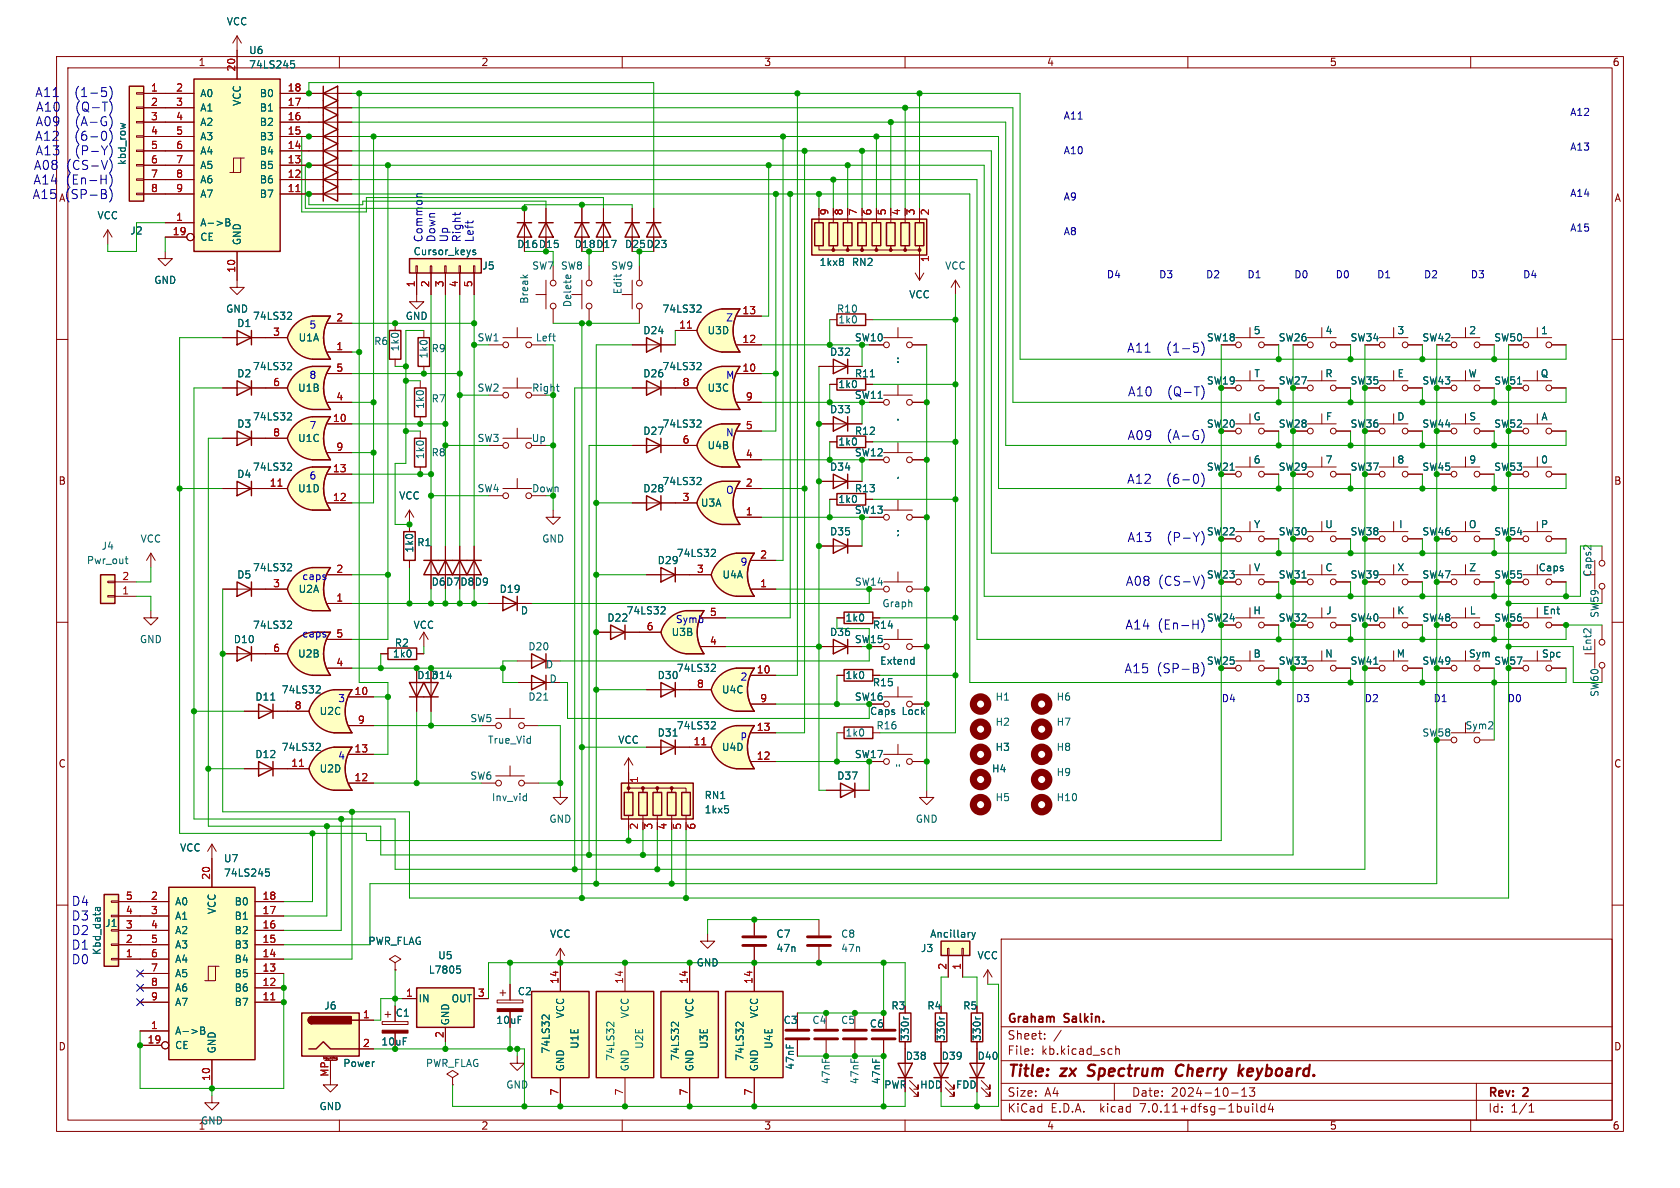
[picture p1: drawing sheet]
<svg xmlns="http://www.w3.org/2000/svg" width="297mm" height="210mm" viewBox="0 0 297 210" stroke-linecap="round" stroke-linejoin="round" font-family="sans-serif">
<defs><g id="words">
<g font-size="2.8" fill="#840000">
<text x="178" y="190.9">Title:</text>
<text x="187.7" y="190.9">zx</text>
<text x="193.2" y="190.9">Spectrum</text>
<text x="209.5" y="190.9">Cherry</text>
<text x="221.4" y="190.9">keyboard.</text>
</g>
<g font-size="2.2" fill="#0000c2">
<text x="6.2" y="17.3">A11</text>
<text x="13.3" y="17.3">(1-5)</text>
<text x="6.2" y="22.4">A09</text>
<text x="6.3" y="19.9">A10</text>
<text x="13.4" y="22.4">(A-G)</text>
<text x="13.4" y="19.9">(Q-T)</text>
<text x="6.2" y="25">A12</text>
<text x="6.2" y="27.6">A13</text>
<text x="13.3" y="25">(6-0)</text>
<text x="13.4" y="27.6">(P-Y)</text>
<text x="5.7" y="35.3">A15</text>
<text x="5.9" y="32.7">A14</text>
<text x="5.9" y="30.2">A08</text>
<text x="11.5" y="35.3">(SP-B)</text>
<text x="11.6" y="32.7">(En-H)</text>
<text x="11.7" y="30.2">(CS-V)</text>
<text x="199.2" y="62.5">A11</text>
<text x="206.3" y="62.5">(1-5)</text>
<text x="199.4" y="70.2">A10</text>
<text x="206.5" y="70.2">(Q-T)</text>
<text x="199.3" y="77.9">A09</text>
<text x="206.4" y="77.9">(A-G)</text>
<text x="199.2" y="85.6">A12</text>
<text x="206.3" y="85.6">(6-0)</text>
<text x="199.3" y="95.9">A13</text>
<text x="206.4" y="95.9">(P-Y)</text>
<text x="199" y="103.7">A08</text>
<text x="204.8" y="103.7">(CS-V)</text>
<text x="198.9" y="111.4">A14</text>
<text x="204.7" y="111.4">(En-H)</text>
<text x="198.7" y="119.1">A15</text>
<text x="204.5" y="119.1">(SP-B)</text>
<text x="12.6" y="160.3">D4</text>
<text x="12.6" y="162.8">D3</text>
<text x="12.6" y="165.4">D2</text>
<text x="12.6" y="168">D1</text>
<text x="12.6" y="170.6">D0</text>
</g>
<g font-size="2.1" fill="#840000">
<text x="178" y="184">Sheet:</text>
<text x="178" y="181.2">Graham</text>
<text x="188.2" y="181.2">Salkin.</text>
<text x="178" y="186.7">File:</text>
<text x="184.1" y="186.7">kb.kicad_sch</text>
<text x="178" y="196.9">KiCad</text>
<text x="178" y="194.1">Size:</text>
<text x="184.7" y="194.1">A4</text>
<text x="185.7" y="196.9">E.D.A.</text>
<text x="194.6" y="196.9">kicad</text>
<text x="200" y="194.1">Date:</text>
<text x="201.8" y="196.9">7.0.11+dfsg-1build4</text>
<text x="207" y="194.1">2024-10-13</text>
<text x="263" y="194.3">Rev:</text>
<text x="263" y="196.9">Id:</text>
<text x="267.1" y="196.9">1/1</text>
<text x="269.4" y="194.3">2</text>
</g>
<g font-size="1.9" fill="#0000c2">
<text x="74.8" y="42.9" transform="rotate(-90 74.8 42.9)">Common</text>
<text x="77.1" y="42.9" transform="rotate(-90 77.1 42.9)">Down</text>
<text x="79.3" y="42.9" transform="rotate(-90 79.3 42.9)">Up</text>
<text x="81.6" y="42.9" transform="rotate(-90 81.6 42.9)">Right</text>
<text x="83.8" y="42.9" transform="rotate(-90 83.8 42.9)">Left</text>
</g>
<g font-size="1.8" fill="#006464">
<text x="40" y="4.7">VCC</text>
<text x="43.9" y="9.8">U6</text>
<text x="35.3" y="17.4">A0</text>
<text x="43.9" y="12.3">74LS245</text>
<text x="45.8" y="17.4">B0</text>
<text x="35.3" y="19.9">A1</text>
<text x="35.3" y="22.5">A2</text>
<text x="42.8" y="18.8" transform="rotate(-90 42.8 18.8)">VCC</text>
<text x="45.8" y="22.5">B2</text>
<text x="45.8" y="19.9">B1</text>
<text x="22.5" y="29.3" transform="rotate(-90 22.5 29.3)">kbd_row</text>
<text x="35.3" y="25">A3</text>
<text x="35.3" y="27.5">A4</text>
<text x="45.8" y="27.5">B4</text>
<text x="45.8" y="25">B3</text>
<text x="35.3" y="30.1">A5</text>
<text x="35.3" y="32.6">A6</text>
<text x="35.3" y="35.2">A7</text>
<text x="45.8" y="35.2">B7</text>
<text x="45.8" y="32.6">B6</text>
<text x="45.8" y="30.1">B5</text>
<text x="17.1" y="39">VCC</text>
<text x="22.9" y="41.7">J2</text>
<text x="35.3" y="40.2">A-&gt;B</text>
<text x="35.3" y="42.8">CE</text>
<text x="42.8" y="43.4" transform="rotate(-90 42.8 43.4)">GND</text>
<text x="73" y="45.3">Cursor_keys</text>
<text x="85.2" y="47.9">J5</text>
<text x="91.3" y="44">D16 D15</text>
<text x="94" y="47.9">SW7</text>
<text x="99.1" y="47.9">SW8</text>
<text x="101.5" y="44">D18 D17</text>
<text x="108" y="47.9">SW9</text>
<text x="110.4" y="44">D25 D23</text>
<text x="144.8" y="47.2">1kx8</text>
<text x="150.5" y="47.2">RN2</text>
<text x="167" y="47.9">VCC</text>
<text x="27.2" y="50.4">GND</text>
<text x="93.6" y="53.8" transform="rotate(-90 93.6 53.8)">Break</text>
<text x="110.1" y="52.1" transform="rotate(-90 110.1 52.1)">Edit</text>
<text x="160.6" y="52.9">VCC</text>
<text x="39.9" y="55.5">GND</text>
<text x="41.8" y="58">D1</text>
<text x="44.6" y="56.7">74LS32</text>
<text x="71.6" y="56.7">GND</text>
<text x="101.2" y="54.4" transform="rotate(-90 101.2 54.4)">Delete</text>
<text x="113.6" y="59.3">D24</text>
<text x="117" y="55.5">74LS32</text>
<text x="125" y="59.3">U3D</text>
<text x="147.9" y="55.5">R10</text>
<text x="148.1" y="57.4">1k0</text>
<text x="221.5" y="59.3">5</text>
<text x="234.2" y="59.3">4</text>
<text x="246.9" y="59.3">3</text>
<text x="259.6" y="59.3">2</text>
<text x="272.3" y="59.3">1</text>
<text x="44.6" y="65.6">74LS32</text>
<text x="52.7" y="60.6">U1A</text>
<text x="66" y="61.2">R6</text>
<text x="70.7" y="62.2" transform="rotate(-90 70.7 62.2)">1k0</text>
<text x="75.8" y="63.5" transform="rotate(-90 75.8 63.5)">1k0</text>
<text x="76.2" y="62.5">R9</text>
<text x="117" y="65.6">74LS32</text>
<text x="146.6" y="63.1">D32</text>
<text x="158.3" y="64.4">:</text>
<text x="41.8" y="66.9">D2</text>
<text x="52.6" y="69.4">U1B</text>
<text x="76.2" y="71.3">R7</text>
<text x="84.3" y="69.4">SW2</text>
<text x="113.6" y="66.9">D26</text>
<text x="125" y="69.4">U3C</text>
<text x="148.1" y="68.8">1k0</text>
<text x="151" y="70.7">SW11</text>
<text x="151" y="66.9">R11</text>
<text x="221.7" y="66.9">T</text>
<text x="234.2" y="66.9">R</text>
<text x="247" y="66.9">E</text>
<text x="259.5" y="66.9">W</text>
<text x="264.1" y="68.2">SW51</text>
<text x="272.3" y="66.9">Q</text>
<text x="41.8" y="75.8">D3</text>
<text x="44.6" y="74.5">74LS32</text>
<text x="75.2" y="72.4" transform="rotate(-90 75.2 72.4)">1k0</text>
<text x="113.6" y="77.1">D27</text>
<text x="117" y="75.8">74LS32</text>
<text x="146.6" y="73.3">D33</text>
<text x="151" y="77.1">R12</text>
<text x="158.3" y="74.5">.</text>
<text x="221.5" y="74.5">G</text>
<text x="234.3" y="74.5">F</text>
<text x="246.9" y="74.5">D</text>
<text x="259.6" y="74.5">S</text>
<text x="272.4" y="74.5">A</text>
<text x="44.6" y="83.4">74LS32</text>
<text x="52.6" y="78.3">U1C</text>
<text x="75.2" y="81.3" transform="rotate(-90 75.2 81.3)">1k0</text>
<text x="76.2" y="80.9">R8</text>
<text x="84.3" y="78.3">SW3</text>
<text x="93.9" y="78.3">Up</text>
<text x="125" y="79.6">U4B</text>
<text x="146.6" y="83.4">D34</text>
<text x="148.1" y="79">1k0</text>
<text x="213.3" y="83.4">SW21</text>
<text x="221.5" y="82.1">6</text>
<text x="234.2" y="82.1">7</text>
<text x="246.9" y="82.1">8</text>
<text x="259.6" y="82.1">9</text>
<text x="272.3" y="82.1">0</text>
<text x="41.8" y="84.7">D4</text>
<text x="52.6" y="87.2">U1D</text>
<text x="70.5" y="88.5">VCC</text>
<text x="84.3" y="87.2">SW4</text>
<text x="113.6" y="87.2">D28</text>
<text x="117" y="86">74LS32</text>
<text x="123.8" y="89.8">U3A</text>
<text x="148.1" y="89.1">1k0</text>
<text x="151" y="87.2">R13</text>
<text x="158.3" y="84.7">,</text>
<text x="146.6" y="94.8">D35</text>
<text x="158.3" y="94.8">;</text>
<text x="221.6" y="93.6">Y</text>
<text x="234.2" y="93.6">U</text>
<text x="247.2" y="93.6">I</text>
<text x="259.6" y="93.6">O</text>
<text x="272.3" y="93.6">P</text>
<text x="15.3" y="99.9">Pwr_out</text>
<text x="17.9" y="97.4">J4</text>
<text x="24.8" y="96.1">VCC</text>
<text x="44.6" y="101.2">74LS32</text>
<text x="73.3" y="97.8" transform="rotate(-90 73.3 97.8)">1k0</text>
<text x="73.7" y="96.7">R1</text>
<text x="95.8" y="96.1">GND</text>
<text x="116.2" y="99.9">D29</text>
<text x="119.6" y="98.7">74LS32</text>
<text x="221.6" y="101.2">V</text>
<text x="234.2" y="101.2">C</text>
<text x="246.9" y="101.2">X</text>
<text x="259.6" y="101.2">Z</text>
<text x="271.9" y="101.2">Caps</text>
<text x="41.8" y="102.5">D5</text>
<text x="52.7" y="105">U2A</text>
<text x="76.2" y="103.7">D6</text>
<text x="78.7" y="103.7">D7</text>
<text x="81.3" y="103.7">D8</text>
<text x="83.8" y="103.7">D9</text>
<text x="88.2" y="105">D19</text>
<text x="127.6" y="102.5">U4A</text>
<text x="151" y="103.7">SW14</text>
<text x="155.9" y="107.5">Graph</text>
<text x="226" y="102.5">SW31</text>
<text x="281.5" y="102.1" transform="rotate(-90 281.5 102.1)">Caps2</text>
<text x="24.6" y="113.9">GND</text>
<text x="41.2" y="113.9">D10</text>
<text x="44.6" y="111.4">74LS32</text>
<text x="73" y="111.4">VCC</text>
<text x="92" y="108.8">D</text>
<text x="107.3" y="110.1">D22</text>
<text x="110.7" y="108.8">74LS32</text>
<text x="118.6" y="112.6">U3B</text>
<text x="146.6" y="112.6">D36</text>
<text x="149.4" y="110.1">1k0</text>
<text x="154.2" y="111.4">R14</text>
<text x="221.5" y="108.8">H</text>
<text x="234.4" y="108.8">J</text>
<text x="246.9" y="108.8">K</text>
<text x="259.7" y="108.8">L</text>
<text x="272.7" y="108.8">Ent</text>
<text x="282.8" y="109.3" transform="rotate(-90 282.8 109.3)">SW59</text>
<text x="52.6" y="116.4">U2B</text>
<text x="69.4" y="116.4">1k0</text>
<text x="69.7" y="114.5">R2</text>
<text x="93.3" y="115.2">D20</text>
<text x="96.4" y="118.3">D</text>
<text x="119.6" y="119">74LS32</text>
<text x="155.5" y="117.7">Extend</text>
<text x="221.5" y="116.4">B</text>
<text x="234.2" y="116.4">N</text>
<text x="238.7" y="117.7">SW41</text>
<text x="246.8" y="116.4">M</text>
<text x="259.6" y="116.4">Sym</text>
<text x="272.5" y="116.4">Spc</text>
<text x="281.5" y="115.2" transform="rotate(-90 281.5 115.2)">Ent2</text>
<text x="45" y="124.1">D11</text>
<text x="49.7" y="122.8">74LS32</text>
<text x="73.7" y="120.2">D13D14</text>
<text x="93.3" y="124.1">D21</text>
<text x="97.1" y="120.9">D</text>
<text x="116.2" y="120.2">D30</text>
<text x="127.5" y="122.8">U4C</text>
<text x="149.4" y="120.2">1k0</text>
<text x="154.2" y="121.5">R15</text>
<text x="175.9" y="124.1">H1</text>
<text x="186.7" y="124.1">H6</text>
<text x="282.8" y="123.3" transform="rotate(-90 282.8 123.3)">SW60</text>
<text x="56.4" y="126.6">U2C</text>
<text x="83.1" y="127.9">SW5</text>
<text x="86.2" y="131.7">True_Vid</text>
<text x="109.2" y="131.7">VCC</text>
<text x="116.2" y="130.4">D31</text>
<text x="119.6" y="129.1">74LS32</text>
<text x="130.8" y="130.6">p</text>
<text x="149.4" y="130.4">1k0</text>
<text x="153.7" y="126.6">Caps</text>
<text x="154.8" y="129.1">R16</text>
<text x="159.5" y="126.6">Lock</text>
<text x="175.9" y="128.5">H2</text>
<text x="186.7" y="128.5">H7</text>
<text x="251.4" y="130.4">SW58</text>
<text x="259" y="129.1">Sym2</text>
<text x="45" y="134.2">D12</text>
<text x="49.7" y="132.9">74LS32</text>
<text x="56.4" y="136.8">U2D</text>
<text x="127.5" y="132.9">U4D</text>
<text x="158.2" y="136.8">&quot;</text>
<text x="175.3" y="136.8">H4</text>
<text x="175.9" y="132.9">H3</text>
<text x="186.7" y="132.9">H8</text>
<text x="186.7" y="137.4">H9</text>
<text x="83.1" y="138">SW6</text>
<text x="86.9" y="141.8">Inv_vid</text>
<text x="124.5" y="141.5">RN1</text>
<text x="124.5" y="144">1kx5</text>
<text x="147.9" y="138">D37</text>
<text x="175.9" y="141.8">H5</text>
<text x="186.7" y="141.8">H10</text>
<text x="97" y="145.6">GND</text>
<text x="161.8" y="145.6">GND</text>
<text x="31.7" y="150.7">VCC</text>
<text x="39.5" y="152.6">U7</text>
<text x="39.5" y="155.2">74LS245</text>
<text x="30.9" y="160.2">A0</text>
<text x="38.3" y="161.7" transform="rotate(-90 38.3 161.7)">VCC</text>
<text x="41.4" y="160.2">B0</text>
<text x="18.5" y="164.1">J1</text>
<text x="30.9" y="162.8">A1</text>
<text x="30.9" y="165.3">A2</text>
<text x="30.9" y="167.9">A3</text>
<text x="41.4" y="167.9">B3</text>
<text x="41.4" y="165.3">B2</text>
<text x="41.4" y="162.8">B1</text>
<text x="65" y="167.2">PWR_FLAG</text>
<text x="97.1" y="166">VCC</text>
<text x="137.2" y="166">C7</text>
<text x="148.6" y="166">C8</text>
<text x="164.3" y="166">Ancillary</text>
<text x="18" y="168.9" transform="rotate(-90 18 168.9)">Kbd_data</text>
<text x="30.9" y="170.4">A4</text>
<text x="30.9" y="172.9">A5</text>
<text x="41.4" y="172.9">B5</text>
<text x="41.4" y="170.4">B4</text>
<text x="75.7" y="172.3">L7805</text>
<text x="77.4" y="169.8">U5</text>
<text x="123.1" y="171">GND</text>
<text x="137.2" y="168.5">47n</text>
<text x="148.6" y="168.5">47n</text>
<text x="162.7" y="168.5">J3</text>
<text x="172.7" y="169.8">VCC</text>
<text x="30.9" y="175.5">A6</text>
<text x="30.9" y="178">A7</text>
<text x="41.4" y="178">B7</text>
<text x="41.4" y="175.5">B6</text>
<text x="57.2" y="178.7">J6</text>
<text x="69.9" y="179.9">C1</text>
<text x="73.9" y="177.4">IN</text>
<text x="79.7" y="177.4">OUT</text>
<text x="91.4" y="176.1">C2</text>
<text x="30.9" y="183.1">A-&gt;B</text>
<text x="30.9" y="185.6">CE</text>
<text x="67.3" y="185">10uF</text>
<text x="79.6" y="181.4" transform="rotate(-90 79.6 181.4)">GND</text>
<text x="87.6" y="181.2">10uF</text>
<text x="99.9" y="180.1" transform="rotate(-90 99.9 180.1)">VCC</text>
<text x="102.5" y="185.5" transform="rotate(-90 102.5 185.5)">U1E</text>
<text x="111.4" y="180.1" transform="rotate(-90 111.4 180.1)">VCC</text>
<text x="113.9" y="185.5" transform="rotate(-90 113.9 185.5)">U2E</text>
<text x="122.8" y="180.1" transform="rotate(-90 122.8 180.1)">VCC</text>
<text x="125.3" y="185.5" transform="rotate(-90 125.3 185.5)">U3E</text>
<text x="134.2" y="180.1" transform="rotate(-90 134.2 180.1)">VCC</text>
<text x="136.8" y="185.5" transform="rotate(-90 136.8 185.5)">U4E</text>
<text x="138.4" y="181.2">C3</text>
<text x="143.5" y="181.2">C4</text>
<text x="148.6" y="181.2">C5</text>
<text x="153.7" y="181.8">C6</text>
<text x="160.9" y="184.1" transform="rotate(-90 160.9 184.1)">330r</text>
<text x="167.2" y="184.1" transform="rotate(-90 167.2 184.1)">330r</text>
<text x="173.6" y="184.1" transform="rotate(-90 173.6 184.1)">330r</text>
<text x="38.3" y="186.3" transform="rotate(-90 38.3 186.3)">GND</text>
<text x="60.6" y="188.8">Power</text>
<text x="75.2" y="188.8">PWR_FLAG</text>
<text x="97.4" y="186.4" transform="rotate(-90 97.4 186.4)">74LS32</text>
<text x="99.9" y="189.5" transform="rotate(-90 99.9 189.5)">GND</text>
<text x="108.8" y="187.6" transform="rotate(-90 108.8 187.6)">74LS32</text>
<text x="111.4" y="189.5" transform="rotate(-90 111.4 189.5)">GND</text>
<text x="120.2" y="187.6" transform="rotate(-90 120.2 187.6)">74LS32</text>
<text x="122.8" y="189.5" transform="rotate(-90 122.8 189.5)">GND</text>
<text x="131.7" y="187.6" transform="rotate(-90 131.7 187.6)">74LS32</text>
<text x="134.2" y="189.5" transform="rotate(-90 134.2 189.5)">GND</text>
<text x="140.6" y="189.2" transform="rotate(-90 140.6 189.2)">47nF</text>
<text x="146.9" y="191.8" transform="rotate(-90 146.9 191.8)">47nF</text>
<text x="152" y="191.8" transform="rotate(-90 152 191.8)">47nF</text>
<text x="155.8" y="191.8" transform="rotate(-90 155.8 191.8)">47nF</text>
<text x="160" y="187.6">D38</text>
<text x="166.4" y="187.6">D39</text>
<text x="172.7" y="187.6">D40</text>
<text x="56.4" y="196.4">GND</text>
<text x="89.4" y="192.6">GND</text>
<text x="156.2" y="192.6">PWR</text>
<text x="162.6" y="192.6">HDD</text>
<text x="168.9" y="192.6">FDD</text>
<text x="35" y="199.9">1</text>
<text x="35.4" y="199">GND</text>
</g>
<g font-size="1.8" fill="#840000">
<text x="35" y="11.9">1</text>
<text x="85" y="11.9">2</text>
<text x="135" y="11.9">3</text>
<text x="185" y="11.9">4</text>
<text x="235" y="11.9">5</text>
<text x="285" y="11.9">6</text>
<text x="285.3" y="35.9">A</text>
<text x="151" y="60.6">SW10</text>
<text x="213.3" y="60.6">SW18</text>
<text x="226" y="60.6">SW26</text>
<text x="238.7" y="60.6">SW34</text>
<text x="251.4" y="60.6">SW42</text>
<text x="264.1" y="60.6">SW50</text>
<text x="213.3" y="68.2">SW19</text>
<text x="226" y="68.2">SW27</text>
<text x="238.7" y="68.2">SW35</text>
<text x="251.4" y="68.2">SW43</text>
<text x="213.3" y="75.8">SW20</text>
<text x="226" y="75.8">SW28</text>
<text x="238.7" y="75.8">SW36</text>
<text x="251.4" y="75.8">SW44</text>
<text x="264.1" y="75.8">SW52</text>
<text x="151" y="80.9">SW12</text>
<text x="226" y="83.4">SW29</text>
<text x="238.7" y="83.4">SW37</text>
<text x="251.4" y="83.4">SW45</text>
<text x="264.1" y="83.4">SW53</text>
<text x="10.3" y="85.9">B</text>
<text x="285.3" y="85.9">B</text>
<text x="151" y="91">SW13</text>
<text x="213.3" y="94.8">SW22</text>
<text x="226" y="94.8">SW30</text>
<text x="238.7" y="94.8">SW38</text>
<text x="251.4" y="94.8">SW46</text>
<text x="264.1" y="94.8">SW54</text>
<text x="213.3" y="102.5">SW23</text>
<text x="238.7" y="102.5">SW39</text>
<text x="251.4" y="102.5">SW47</text>
<text x="264.1" y="102.5">SW55</text>
<text x="151" y="113.9">SW15</text>
<text x="213.3" y="110.1">SW24</text>
<text x="226" y="110.1">SW32</text>
<text x="238.7" y="110.1">SW40</text>
<text x="251.4" y="110.1">SW48</text>
<text x="264.1" y="110.1">SW56</text>
<text x="213.3" y="117.7">SW25</text>
<text x="226" y="117.7">SW33</text>
<text x="251.4" y="117.7">SW49</text>
<text x="264.1" y="117.7">SW57</text>
<text x="151" y="124.1">SW16</text>
<text x="10.3" y="135.9">C</text>
<text x="151" y="134.2">SW17</text>
<text x="285.3" y="135.9">C</text>
<text x="113.1" y="146.8" transform="rotate(-90 113.1 146.8)">2</text>
<text x="115.6" y="146.8" transform="rotate(-90 115.6 146.8)">3</text>
<text x="118.2" y="146.8" transform="rotate(-90 118.2 146.8)">4</text>
<text x="120.7" y="146.8" transform="rotate(-90 120.7 146.8)">5</text>
<text x="157.5" y="178.7">R3</text>
<text x="163.8" y="178.7">R4</text>
<text x="170.2" y="178.7">R5</text>
<text x="10.3" y="185.9">D</text>
<text x="285.3" y="185.9">D</text>
<text x="85" y="199.9">2</text>
<text x="135" y="199.9">3</text>
<text x="185" y="199.9">4</text>
<text x="235" y="199.9">5</text>
<text x="285" y="199.9">6</text>
</g>
<g font-size="1.8" fill="#a90000">
<text x="26.6" y="16.3">1</text>
<text x="31" y="16.3">2</text>
<text x="41.7" y="12.7" transform="rotate(-90 41.7 12.7)">20</text>
<text x="50.8" y="16.3">18</text>
<text x="26.6" y="18.8">2</text>
<text x="26.6" y="21.3">3</text>
<text x="26.6" y="23.9">4</text>
<text x="31" y="18.8">3</text>
<text x="31" y="21.3">4</text>
<text x="31" y="23.9">5</text>
<text x="50.8" y="23.9">15</text>
<text x="50.8" y="21.3">16</text>
<text x="50.8" y="18.8">17</text>
<text x="26.6" y="26.4">5</text>
<text x="26.6" y="29">6</text>
<text x="31" y="26.4">6</text>
<text x="31" y="29">7</text>
<text x="50.8" y="29">13</text>
<text x="50.8" y="26.4">14</text>
<text x="26.6" y="31.5">7</text>
<text x="26.6" y="34">8</text>
<text x="31" y="31.5">8</text>
<text x="31" y="34">9</text>
<text x="50.8" y="34">11</text>
<text x="50.8" y="31.5">12</text>
<text x="30.4" y="41.7">19</text>
<text x="31" y="39.1">1</text>
<text x="146.8" y="38.2" transform="rotate(-90 146.8 38.2)">9</text>
<text x="149.3" y="38.2" transform="rotate(-90 149.3 38.2)">8</text>
<text x="151.8" y="38.2" transform="rotate(-90 151.8 38.2)">7</text>
<text x="154.4" y="38.2" transform="rotate(-90 154.4 38.2)">6</text>
<text x="156.9" y="38.2" transform="rotate(-90 156.9 38.2)">5</text>
<text x="159.5" y="38.2" transform="rotate(-90 159.5 38.2)">4</text>
<text x="162" y="38.2" transform="rotate(-90 162 38.2)">3</text>
<text x="164.5" y="38.2" transform="rotate(-90 164.5 38.2)">2</text>
<text x="164.5" y="46.4" transform="rotate(-90 164.5 46.4)">1</text>
<text x="41.7" y="48.3" transform="rotate(-90 41.7 48.3)">10</text>
<text x="73.4" y="50.9" transform="rotate(-90 73.4 50.9)">1</text>
<text x="75.9" y="50.9" transform="rotate(-90 75.9 50.9)">2</text>
<text x="78.5" y="50.9" transform="rotate(-90 78.5 50.9)">3</text>
<text x="81" y="50.9" transform="rotate(-90 81 50.9)">4</text>
<text x="83.6" y="50.9" transform="rotate(-90 83.6 50.9)">5</text>
<text x="48.2" y="59.4">3</text>
<text x="59.4" y="56.9">2</text>
<text x="120" y="58.2">11</text>
<text x="131.1" y="55.6">13</text>
<text x="59.4" y="62">1</text>
<text x="59.4" y="65.8">5</text>
<text x="131.1" y="65.8">10</text>
<text x="131.1" y="60.7">12</text>
<text x="48.2" y="68.3">6</text>
<text x="59.4" y="70.9">4</text>
<text x="120.6" y="68.3">8</text>
<text x="131.8" y="70.9">9</text>
<text x="48.2" y="77.2">8</text>
<text x="58.8" y="74.7">10</text>
<text x="131.8" y="75.9">5</text>
<text x="58.8" y="83.6">13</text>
<text x="59.4" y="79.8">9</text>
<text x="120.6" y="78.5">6</text>
<text x="131.8" y="81">4</text>
<text x="47.6" y="86.1">11</text>
<text x="58.8" y="88.6">12</text>
<text x="120.6" y="88.6">3</text>
<text x="131.8" y="86.1">2</text>
<text x="131.8" y="91.2">1</text>
<text x="59.4" y="101.3">2</text>
<text x="123.1" y="101.3">3</text>
<text x="134.3" y="98.8">2</text>
<text x="21.5" y="105.2">1</text>
<text x="21.5" y="102.6">2</text>
<text x="48.2" y="103.9">3</text>
<text x="59.4" y="106.4">1</text>
<text x="134.3" y="103.9">1</text>
<text x="59.4" y="112.8">5</text>
<text x="114.2" y="111.5">6</text>
<text x="125.4" y="109">5</text>
<text x="48.2" y="115.3">6</text>
<text x="59.4" y="117.9">4</text>
<text x="125.4" y="114">4</text>
<text x="133.7" y="119.1">10</text>
<text x="52" y="125.5">8</text>
<text x="62.6" y="122.9">10</text>
<text x="123.1" y="121.7">8</text>
<text x="134.3" y="124.2">9</text>
<text x="63.2" y="128">9</text>
<text x="122.5" y="131.8">11</text>
<text x="133.7" y="129.3">13</text>
<text x="51.4" y="135.6">11</text>
<text x="62.6" y="133.1">13</text>
<text x="133.7" y="134.4">12</text>
<text x="62.6" y="138.2">12</text>
<text x="113.1" y="138.5" transform="rotate(-90 113.1 138.5)">1</text>
<text x="123.3" y="146.8" transform="rotate(-90 123.3 146.8)">6</text>
<text x="37.2" y="155.6" transform="rotate(-90 37.2 155.6)">20</text>
<text x="22.2" y="161.7">4</text>
<text x="22.2" y="159.1">5</text>
<text x="26.6" y="159.1">2</text>
<text x="26.6" y="161.7">3</text>
<text x="46.3" y="161.7">17</text>
<text x="46.3" y="159.1">18</text>
<text x="22.2" y="166.8">2</text>
<text x="22.2" y="164.2">3</text>
<text x="26.6" y="164.2">4</text>
<text x="26.6" y="166.8">5</text>
<text x="46.3" y="166.8">15</text>
<text x="46.3" y="164.2">16</text>
<text x="22.2" y="169.3">1</text>
<text x="26.6" y="169.3">6</text>
<text x="26.6" y="171.8">7</text>
<text x="46.3" y="171.8">13</text>
<text x="46.3" y="169.3">14</text>
<text x="167.4" y="171.5" transform="rotate(-90 167.4 171.5)">2</text>
<text x="169.9" y="171.5" transform="rotate(-90 169.9 171.5)">1</text>
<text x="26.6" y="174.4">8</text>
<text x="26.6" y="176.9">9</text>
<text x="46.3" y="176.9">11</text>
<text x="46.3" y="174.4">12</text>
<text x="71.7" y="176.3">1</text>
<text x="84.4" y="176.3">3</text>
<text x="98.8" y="174" transform="rotate(-90 98.8 174)">14</text>
<text x="110.2" y="174" transform="rotate(-90 110.2 174)">14</text>
<text x="121.7" y="174" transform="rotate(-90 121.7 174)">14</text>
<text x="133.1" y="174" transform="rotate(-90 133.1 174)">14</text>
<text x="26" y="184.5">19</text>
<text x="26.6" y="182">1</text>
<text x="64.1" y="180.1">1</text>
<text x="64.1" y="185.2">2</text>
<text x="78.5" y="183.6" transform="rotate(-90 78.5 183.6)">2</text>
<text x="37.2" y="191.2" transform="rotate(-90 37.2 191.2)">10</text>
<text x="58.2" y="190.4" transform="rotate(-90 58.2 190.4)">MP</text>
<text x="98.8" y="193.7" transform="rotate(-90 98.8 193.7)">7</text>
<text x="110.2" y="193.7" transform="rotate(-90 110.2 193.7)">7</text>
<text x="121.7" y="193.7" transform="rotate(-90 121.7 193.7)">7</text>
<text x="133.1" y="193.7" transform="rotate(-90 133.1 193.7)">7</text>
</g>
<g font-size="1.8" fill="#0000c2">
<text x="188" y="21.2">A11</text>
<text x="277.5" y="20.6">A12</text>
<text x="188" y="27.3">A10</text>
<text x="277.5" y="26.7">A13</text>
<text x="10.3" y="35.9">A</text>
<text x="188" y="35.5">A9</text>
<text x="277.5" y="34.9">A14</text>
<text x="188" y="41.7">A8</text>
<text x="277.5" y="41">A15</text>
<text x="195.6" y="49.3">D4</text>
<text x="206.3" y="49.3">D3</text>
<text x="241.9" y="49.3">D0</text>
<text x="250.3" y="49.3">D1</text>
<text x="259.8" y="49.3">D2</text>
<text x="269.3" y="49.3">D3</text>
<text x="54.6" y="58.2">5</text>
<text x="128.3" y="56.9">Z</text>
<text x="54.6" y="67.1">8</text>
<text x="128.3" y="67.1">M</text>
<text x="54.6" y="76">7</text>
<text x="128.3" y="77.2">N</text>
<text x="54.6" y="84.8">6</text>
<text x="128.3" y="87.4">O</text>
<text x="130.8" y="100.1">9</text>
<text x="53.3" y="102.6">caps</text>
<text x="53.3" y="112.8">caps</text>
<text x="119.4" y="110.2">Symb</text>
<text x="59.7" y="124.2">3</text>
<text x="130.8" y="120.4">2</text>
<text x="215.9" y="124.2">D4</text>
<text x="231.3" y="124.2">D3</text>
<text x="59.7" y="134.4">4</text>
</g>
<g font-size="1.8" fill="#009600">
<text x="84.3" y="60.6">SW1</text>
<text x="94.6" y="60.6">Left</text>
<text x="94" y="69.4">Right</text>
<text x="94" y="87.2">Down</text>
</g>
<text font-size=".5" fill="#840000" x="57" y="187.5">Mounting</text>
</g></defs>
<g fill="none" stroke="#840000" stroke-width=".18">
<path d="M10 10h277v190h-277zM12 12h273v186h-273zM29.2 19.1h5.1M29.2 16.5h5.1M41.9 8.9v5.1M49.5 19.1h12.7M49.5 16.5h5.1M60 10v2M110 10v2M160 10v2M210 10v2M260 10v2"/>
<path d="M29.2 39.4h5.1M29.2 34.3h5.1M29.2 31.8h5.1M29.2 29.2h5.1M29.2 26.7h5.1M29.2 24.1h5.1M29.2 21.6h5.1M42.5 27.9h-1.2v2.6M43.2 27.9h-.7v2.6h-1.9M49.5 34.3h5.1M49.5 31.8h5.1M49.5 29.2h5.1"/>
<path d="M49.5 26.7h5.1M49.5 24.1h12.7M49.5 21.6h12.7M10 60h2M29.2 41.9h3.8M41.9 44.5v5M285 60h2M111.8 61h7.6M111.8 68.6h7.6M10 110h2M285 110h2M10 160h2"/>
<path d="M285 160h2M99.1 167.6l-.8 1.3M99.1 167.6v2.6M99.1 167.6l.7 1.3M177 166h108v32h-108zM60 198v2M110 198v2M160 198v2M177 194.5h108M177 191.5h108M177 187.5h108M177 181.5h108"/>
<path d="M182.5 186.3v.1M182.5 185.5v.1M184.7 183.6v.1M184.7 182.8v.1M187.6 182.1l-1.3 2M197 191.5v3M197.2 184.9v1.5M197.2 185.5l.3-.1 .3 .1 .1 .9M210 198v2M217.7 193.2h1.2M219.5 193.8h.9M219.5 192.7l.5-.4v1.5"/>
<path d="M221.5 195.1v.1M221.5 195.6v1M221.8 192.3l-.5 .6 .4 .1v.7l-.2 .1h-.4l-.2-.1M222.2 195.1v1.3l.2 .2M223.6 195.1v1.5M223.6 195.7l-.4-.1-.3 .3v.4l.1 .2h.6M224.6 195l-.4 1.1h1M225 195.6v1M260 198v2M261 191.5v6.5M270.3 196.6h.9M270.3 195.5l.4-.4v1.5"/>
<circle cx="33.7" cy="41.9" r=".63"/>
</g>
<path d="M192.3 190.1l.2 .1M192.6 188.4l-.2 .4 .1 .2M208.9 188.2a1.13 1.13 0 0 0-1 .7 1.13 1.13 0 0 0 .3 1.2l.2 .1 .5-.1M219.8 188.9l-.8 .7M220.7 189l-.2 .9 .2 .3M221.5 189.4l-1 .1" fill="none" stroke="#840000" stroke-width=".4"/>
<g fill="#ffffc2" stroke="#ffffc2" stroke-width=".18">
<path d="M34.3 14h15.2v30.5h-15.2z"/>
<path d="M124.5 66.3a5.2 5.2 0 0 1 3.1-1.5l.6 5.1-5-1.3 .5-1.3z"/>
</g>
<path d="M34.3 14h15.2v30.5h-15.2zM57.1 19.1l2.6-1.3v2.5zM57.1 17.8v7.6M57.1 24.1l2.6-1.2v2.5zM57.1 21.6l2.6-1.3v2.6zM114.3 59.7l2.5 1.3-2.5 1.2zM116.8 59.7v2.5M114.3 67.3l2.5 1.3-2.5 1.3zM116.8 67.3v2.6" fill="none" stroke="#840000" stroke-width=".25"/>
<path d="M51.4 10.7h.6M51.5 11.2h.3l.3 .3-.1 .4-.5 .1M39.9 38.7h.5l.2 .2-.2 .4 .2 .1 .1 .3-.3 .2h-.5zM39.9 39.3h.5" fill="none" stroke="#006464" stroke-width=".18"/>
<path d="M52.3 33.9h.7" fill="none" stroke="#a90000" stroke-width=".18"/>
<path d="M127.6 64.8h3.2M127.6 72.4h3.2" fill="none" stroke="#ffffc2" stroke-width=".18"/>
<path d="M127.6 64.8h3.2a6.7 6.7 0 0 0 0 7.6h-3.2z" fill="#ffffc2"/>
<g fill="#ffffc2" stroke="#ffffc2" stroke-width=".18">
<path d="M123.2 68.6l5-1.3-.6 5.1a5.1 5.1 0 0 1-4.4-3.8z"/>
<path d="M124.5 56.1a5.2 5.2 0 0 1 3.1-1.5l.6 5.2-5-1.4 .5-1.2z"/>
</g>
<path d="M127.6 64.8a5.2 5.2 0 0 0-4.4 3.8 5.1 5.1 0 0 0 4.4 3.8M127.6 64.8h3.2a6.6 6.6 0 0 0 0 7.6h-3.2" fill="none" stroke="#840000" stroke-width=".25"/>
<path d="M119.4 68.6h3.8M127.6 64.8h3.2a6.7 6.7 0 0 0 0 7.6h-3.2M130.3 66h4.3M130.3 71.1h4.3" fill="none" stroke="#840000" stroke-width=".18"/>
<path d="M123.4 64.1h.4l.1 .3-.7 .9h.7" fill="none" stroke="#006464" stroke-width=".18"/>
<path d="M127.6 54.6h3.2M127.6 62.2h3.2" fill="none" stroke="#ffffc2" stroke-width=".18"/>
<path d="M127.6 54.6h3.2a6.7 6.7 0 0 0 0 7.6h-3.2z" fill="#ffffc2"/>
<g fill="#ffffc2" stroke="#ffffc2" stroke-width=".18">
<path d="M123.2 58.4l5-1.3-.6 5.1a5.1 5.1 0 0 1-4.4-3.8z"/>
<path d="M73.7 174.6h10.1v7h-10.1z"/>
<path d="M17.8 101.6h2.5v5.1h-2.5z"/>
<path d="M94 175.3h10.1v15.2h-10.1z"/>
<path d="M127.1 129.8a5.2 5.2 0 0 1 3-1.5l.6 5.1-5-1.3 .6-1.3z"/>
</g>
<g fill="none" stroke="#840000" stroke-width=".25">
<path d="M57.1 16.5l2.6-1.3v2.6zM57.1 15.2v2.6M57.1 29.2l2.6-1.3v2.6zM57.1 34.3l2.6-1.3v2.6zM57.1 26.7l2.6-1.3v2.5zM57.1 31.8l2.6-1.3v2.5zM57.1 25.4v10.2M101.6 39.4h2.5M102.9 39.4l1.2 2.5h-2.5zM105.4 39.4h2.5M106.7 39.4l1.2 2.5h-2.5zM110.5 39.4h2.5"/>
<path d="M111.8 39.4l1.2 2.5h-2.5zM114.3 39.4h2.5M115.6 39.4l1.2 2.5h-2.5zM127.6 54.6a5.2 5.2 0 0 0-4.4 3.8 5.1 5.1 0 0 0 4.4 3.8M127.6 54.6h3.2a6.6 6.6 0 0 0 0 7.6h-3.2M73.3 77.5h2v5.1h-2zM147.3 63.5l2.6 1.3-2.6 1.2zM147.3 73.7l2.6 1.2-2.6 1.3zM149.9 63.5v2.5M149.9 73.7v2.5M41.9 85.1l2.5 1.3-2.5 1.2zM44.4 85.1v2.5"/>
<path d="M17.8 101.6h2.5v5.1h-2.5zM41.9 102.9l2.5 1.2-2.5 1.3zM44.4 102.9v2.5M88.9 105.4l2.5 1.3-2.5 1.3zM91.4 105.4v2.6M94 115.6l2.5 1.2-2.5 1.3zM96.5 115.6v2.5M73.7 174.6h10.1v7h-10.1zM94 175.3h10.1v15.2h-10.1z"/>
</g>
<g fill="none" stroke="#840000" stroke-width=".18">
<path d="M41.9 6.4l-.8 1.2M41.9 6.4v2.5M41.9 6.4l.8 1.2M54.6 16.5h7.6M54.6 29.2h7.6M54.6 34.3h7.6M54.6 26.7h7.6M54.6 31.8h7.6M102.9 36.8v7.7M106.7 36.8v7.7M111.8 36.8v7.7M115.6 36.8v7.7"/>
<path d="M110 52.1h1.8M111.8 49.5v5.1M113 47v2.5M113 54.6v2.6M119.4 58.4h3.8M127.6 54.6h3.2a6.7 6.7 0 0 0 0 7.6h-3.2M130.3 55.9h4.3M243.8 59.7h5.1M246.4 57.9v1.8M256.5 59.7h5.1M269.2 59.7h5.1M271.8 57.9v1.8"/>
<path d="M74.3 76.2v1.3M86.4 69.9h2.5M86.4 78.7h2.5M88.9 68.6h5.1M88.9 77.5h5.1M91.4 66.8v1.8M91.4 75.7v1.8M130.3 61h4.3M144.8 64.8h7.6M144.8 74.9h7.6M243.8 74.9h5.1M246.4 73.2v1.7"/>
<path d="M248.9 61h2.6M248.9 76.2h2.6M256.5 74.9h5.1M256.5 67.3h5.1M259.1 73.2v1.7M261.6 61h2.6M261.6 68.6h2.6M261.6 76.2h2.6M266.7 68.6h2.5M269.2 74.9h5.1M269.2 67.3h5.1M271.8 73.2v1.7"/>
<path d="M274.3 61h2.6M274.3 68.6h2.6M274.3 76.2h2.6M26.7 97.8l-.8 1.3M26.7 97.8v2.5M26.7 97.8l.7 1.3M39.4 86.4h7.6M72.4 90.2l-.8 1.2M72.4 90.2v2.5M72.4 90.2l.8 1.2M74.3 82.6v1.2M86.4 87.6h2.5"/>
<path d="M88.9 86.4h5.1M91.4 84.6v1.8M243.8 94h5.1M243.8 82.6h5.1M246.4 80.8v1.8M246.4 92.2v1.8M248.9 95.3h2.6M248.9 83.8h2.6M256.5 94h5.1M256.5 82.6h5.1M259.1 80.8v1.8M261.6 95.3h2.6"/>
<path d="M261.6 83.8h2.6M269.2 94h5.1M269.2 82.6h5.1M271.8 80.8v1.8M271.8 92.2v1.8M274.3 95.3h2.6M274.3 83.8h2.6M19 102.7h1.3v.3h-1.3zM19 105.3h1.3v.2h-1.3zM20.3 105.4h3.8M20.3 102.9h3.8M39.4 104.1h7.6"/>
<path d="M86.4 106.7h7.6M91.4 116.8h7.7M241.3 118.1h2.5M243.8 116.8h5.1M243.8 109.2h5.1M243.8 101.6h5.1M246.4 107.4v1.8M248.9 102.9h2.6M248.9 110.5h2.6M248.9 118.1h2.6M256.5 116.8h5.1M256.5 109.2h5.1"/>
<path d="M256.5 101.6h5.1M259.1 107.4v1.8M261.6 102.9h2.6M261.6 110.5h2.6M261.6 118.1h2.6M269.2 116.8h5.1M269.2 109.2h5.1M269.2 101.6h5.1M271.8 107.4v1.8M271.8 115.1v1.7M274.3 102.9h2.6M274.3 110.5h2.6"/>
<path d="M274.3 118.1h2.6M68.1 179.3h1M68.6 178.8v1M69.8 170.2l1.1-.7-1.1-.6-1 .6 1 .7v1.3M69.8 171.5h.1M69.8 177.8v2.8M71.1 176.5h2.6M83.8 176.5h2.6M87.9 176.8h4.6v.5h-4.6zM88.4 175.5h1M88.9 175v1M90.2 174v2.8"/>
<path d="M90.2 178.8v2.8M99.1 170.2v5.1M67.6 180.6h4.5v.5h-4.5zM69.8 182.6v2.8M78.7 181.6v2.6M80 190.5l1-.6-1-.7-1 .7 1 .6v1.3M80 191.8h.1M91.4 186.7v1.3h1.3l-1.3 1.2-1.2-1.2h1.2M99.1 190.5v5.1"/>
<circle cx="113" cy="54.1" r=".51"/>
<circle cx="113" cy="50" r=".51"/>
<circle cx="89.4" cy="69.9" r=".51"/>
<circle cx="89.4" cy="78.7" r=".51"/>
<circle cx="93.5" cy="69.9" r=".51"/>
<circle cx="93.5" cy="78.7" r=".51"/>
<circle cx="244.3" cy="76.2" r=".51"/>
<circle cx="244.3" cy="61" r=".51"/>
<circle cx="248.4" cy="61" r=".51"/>
<circle cx="248.4" cy="76.2" r=".51"/>
<circle cx="257" cy="61" r=".51"/>
<circle cx="257" cy="76.2" r=".51"/>
<circle cx="257" cy="68.6" r=".51"/>
<circle cx="261.1" cy="61" r=".51"/>
<circle cx="261.1" cy="68.6" r=".51"/>
<circle cx="261.1" cy="76.2" r=".51"/>
<circle cx="269.7" cy="76.2" r=".51"/>
<circle cx="269.7" cy="61" r=".51"/>
<circle cx="269.7" cy="68.6" r=".51"/>
<circle cx="273.8" cy="68.6" r=".51"/>
<circle cx="273.8" cy="61" r=".51"/>
<circle cx="273.8" cy="76.2" r=".51"/>
<circle cx="89.4" cy="87.6" r=".51"/>
<circle cx="93.5" cy="87.6" r=".51"/>
<circle cx="244.3" cy="83.8" r=".51"/>
<circle cx="244.3" cy="95.3" r=".51"/>
<circle cx="248.4" cy="95.3" r=".51"/>
<circle cx="248.4" cy="83.8" r=".51"/>
<circle cx="257" cy="83.8" r=".51"/>
<circle cx="257" cy="95.3" r=".51"/>
<circle cx="261.1" cy="95.3" r=".51"/>
<circle cx="261.1" cy="83.8" r=".51"/>
<circle cx="269.7" cy="95.3" r=".51"/>
<circle cx="269.7" cy="83.8" r=".51"/>
<circle cx="273.8" cy="95.3" r=".51"/>
<circle cx="273.8" cy="83.8" r=".51"/>
<circle cx="244.3" cy="110.5" r=".51"/>
<circle cx="244.3" cy="102.9" r=".51"/>
<circle cx="244.3" cy="118.1" r=".51"/>
<circle cx="248.4" cy="102.9" r=".51"/>
<circle cx="248.4" cy="118.1" r=".51"/>
<circle cx="248.4" cy="110.5" r=".51"/>
<circle cx="257" cy="110.5" r=".51"/>
<circle cx="257" cy="118.1" r=".51"/>
<circle cx="257" cy="102.9" r=".51"/>
<circle cx="261.1" cy="102.9" r=".51"/>
<circle cx="261.1" cy="118.1" r=".51"/>
<circle cx="261.1" cy="110.5" r=".51"/>
<circle cx="269.7" cy="110.5" r=".51"/>
<circle cx="269.7" cy="118.1" r=".51"/>
<circle cx="269.7" cy="102.9" r=".51"/>
<circle cx="273.8" cy="102.9" r=".51"/>
<circle cx="273.8" cy="118.1" r=".51"/>
<circle cx="273.8" cy="110.5" r=".51"/>
</g>
<path d="M121.5 58h.8" fill="none" stroke="#a90000" stroke-width=".18"/>
<path d="M123.4 53.9l.4 .1 .1 .3-.7 .9h.7M98.4 68.3h.4M98.6 69.1l.2 .1M22.1 98.8h.5M22.3 99.5l.3 .1M80.8 170.8h.6M80.9 171.2h.3l.2 .3-.1 .5h-.4M97.1 179.4v.8l-.9-.8-.3 .1-.1 .5" fill="none" stroke="#006464" stroke-width=".18"/>
<g fill="#840000" stroke="#840000" stroke-width=".18">
<path d="M67.6 182.1h4.5v.5h-4.5z"/>
<path d="M87.9 178.3h4.6v.5h-4.6z"/>
</g>
<g fill="none" stroke="#840000" stroke-width="1.3">
<circle cx="173.4" cy="133.3" r="1.27"/>
<circle cx="173.4" cy="137.8" r="1.27"/>
</g>
<path d="M130.2 128.3h3.1M130.2 135.9h3.1" fill="none" stroke="#ffffc2" stroke-width=".18"/>
<path d="M130.2 128.3h3.1a6.7 6.7 0 0 0 0 7.6h-3.1z" fill="#ffffc2"/>
<g fill="#ffffc2" stroke="#ffffc2" stroke-width=".18">
<path d="M125.7 132.1l5-1.3-.6 5.1a5.1 5.1 0 0 1-4.4-3.8z"/>
<path d="M72.4 45.7h12.7v2.6h-12.7z"/>
<path d="M127.1 119.6a5.2 5.2 0 0 1 3-1.5l.6 5.2-5-1.4 .6-1.2z"/>
</g>
<path d="M72.4 45.7h12.7v2.6h-12.7zM116.8 120.7l2.6 1.2-2.6 1.3zM119.4 120.7v2.5M127.1 129.8a5.2 5.2 0 0 1 3.1-1.5h3.1a6.6 6.6 0 0 0 0 7.6h-3.2a5.1 5.1 0 0 1-4.4-3.8l.6-1.3z" fill="none" stroke="#840000" stroke-width=".25"/>
<g fill="none" stroke="#840000" stroke-width=".18">
<path d="M73.5 47h.3v1.3h-.3zM73.7 48.3v3.8M76.1 47h.2v1.3h-.2zM76.2 48.3v3.8M78.6 47h.3v1.3h-.3zM78.7 48.3v3.8M81.2 47h.2v1.3h-.2zM81.3 48.3v3.8M83.7 47h.2v1.3h-.2zM83.8 48.3v3.8M114.3 121.9h7.6M121.9 132.1h3.8"/>
<path d="M130.2 128.3h3.1a6.7 6.7 0 0 0 0 7.6h-3.1M132.8 134.6h4.4M132.8 129.5h4.4"/>
</g>
<path d="M124.1 131.7h.7" fill="none" stroke="#a90000" stroke-width=".18"/>
<path d="M84.1 44.2h-.3l-.2 .2v.1l.5 .2v.3h-.5M125.9 127.6h.5l.1 .3-.8 .9h.8" fill="none" stroke="#006464" stroke-width=".18"/>
<path d="M130.2 118.1h3.1M130.2 125.7h3.1" fill="none" stroke="#ffffc2" stroke-width=".18"/>
<path d="M130.2 118.1h3.1a6.7 6.7 0 0 0 0 7.6h-3.1z" fill="#ffffc2"/>
<g fill="#ffffc2" stroke="#ffffc2" stroke-width=".18">
<path d="M125.7 121.9l5-1.3-.6 5.1a5.1 5.1 0 0 1-4.4-3.8z"/>
<path d="M127.1 99.3a5.2 5.2 0 0 1 3-1.5l.6 5.2-5-1.4 .6-1.3z"/>
</g>
<path d="M107.9 110.5l2.6 1.3-2.6 1.2zM110.5 110.5v2.5M127.1 119.6a5.2 5.2 0 0 1 3.1-1.5h3.1a6.6 6.6 0 0 0 0 7.6h-3.2a5.1 5.1 0 0 1-4.4-3.8l.6-1.2zM116.8 130.8l2.6 1.3-2.6 1.3zM119.4 130.8v2.6" fill="none" stroke="#840000" stroke-width=".25"/>
<path d="M105.4 111.8h7.6M130.2 118.1h3.1a6.7 6.7 0 0 0 0 7.6h-3.1M132.8 119.4h4.4M114.3 132.1h7.6M121.9 121.9h3.8M132.8 124.5h4.4" fill="none" stroke="#840000" stroke-width=".18"/>
<path d="M125.9 117.4l.5 .1 .1 .3-.8 .9h.8M119 130.1h.7" fill="none" stroke="#006464" stroke-width=".18"/>
<path d="M130.2 97.8h3.1M130.2 105.4h3.1" fill="none" stroke="#ffffc2" stroke-width=".18"/>
<path d="M130.2 97.8h3.1a6.7 6.7 0 0 0 0 7.6h-3.1z" fill="#ffffc2"/>
<g fill="#ffffc2" stroke="#ffffc2" stroke-width=".18">
<path d="M125.7 101.6l5-1.3-.6 5.1a5.1 5.1 0 0 1-4.4-3.8z"/>
<path d="M118.2 109.4a5.2 5.2 0 0 1 3.1-1.4l.6 5.1-5.1-1.3 .6-1.3z"/>
</g>
<path d="M73.3 68.6h2v5.1h-2zM127.1 99.3a5.2 5.2 0 0 1 3.1-1.5h3.1a6.6 6.6 0 0 0 0 7.6h-3.2a5.1 5.1 0 0 1-4.4-3.8l.6-1.3zM116.8 100.3l2.6 1.3-2.6 1.3zM119.4 100.3v2.6" fill="none" stroke="#840000" stroke-width=".25"/>
<path d="M74.3 67.3v1.3M74.3 73.7v1.2M130.2 97.8h3.1a6.7 6.7 0 0 0 0 7.6h-3.1M132.8 99.1h4.4M114.3 101.6h11.4M132.8 104.1h4.4" fill="none" stroke="#840000" stroke-width=".18"/>
<path d="M125.9 97.1l.5 .1 .1 .3-.8 .9h.8" fill="none" stroke="#006464" stroke-width=".18"/>
<path d="M121.3 108h3.2M121.3 115.6h3.2" fill="none" stroke="#ffffc2" stroke-width=".18"/>
<path d="M121.3 108h3.2a6.7 6.7 0 0 0 0 7.6h-3.2z" fill="#ffffc2"/>
<g fill="#ffffc2" stroke="#ffffc2" stroke-width=".18">
<path d="M116.8 111.8l5-1.3-.5 5.1a5.1 5.1 0 0 1-4.5-3.8z"/>
<path d="M52.1 75.1a5.2 5.2 0 0 1 3.1-1.4l.6 5.1-5-1.3 .5-1.3z"/>
</g>
<path d="M148 87.2h5v2.1h-5zM118.2 109.4a5.2 5.2 0 0 1 3.1-1.4h3.2a6.6 6.6 0 0 0 0 7.6h-3.2a5.1 5.1 0 0 1-4.5-3.8l.6-1.3z" fill="none" stroke="#840000" stroke-width=".25"/>
<g fill="none" stroke="#840000" stroke-width=".18">
<path d="M88.9 59.7h5.1M91.4 57.9v1.8M94.7 52.1h1.8M96.5 49.5v5.1M97.8 47v2.5M97.8 54.6v2.6M101.1 52.1h1.8M102.9 49.5v5.1M104.1 47v2.5M104.1 54.6v2.6M86.4 61h2.5M94 61h2.5"/>
<path d="M146.7 88.3h1.3M153 88.3h1.3M113 111.8h3.8M121.3 108h3.2a6.7 6.7 0 0 0 0 7.6h-3.2M124 114.3h4.3M124 109.2h4.3"/>
<circle cx="97.8" cy="54.1" r=".51"/>
<circle cx="97.8" cy="50" r=".51"/>
<circle cx="104.1" cy="50" r=".51"/>
<circle cx="104.1" cy="54.1" r=".51"/>
<circle cx="89.4" cy="61" r=".51"/>
<circle cx="93.5" cy="61" r=".51"/>
</g>
<path d="M97.7 59.4h.5M100.1 48.8l.3-.2 .1 .6M100.8 48.7l.1 .1M98.1 60.3h.1M117.1 107.3h.4l.1 .3-.8 .9h.8" fill="none" stroke="#006464" stroke-width=".18"/>
<path d="M55.2 73.7h3.2M55.2 81.3h3.2" fill="none" stroke="#ffffc2" stroke-width=".18"/>
<path d="M55.2 73.7h3.2a6.7 6.7 0 0 0 0 7.6h-3.2z" fill="#ffffc2"/>
<g fill="#ffffc2" stroke="#ffffc2" stroke-width=".18">
<path d="M50.8 77.5l5-1.3-.6 5.1a5.1 5.1 0 0 1-4.4-3.8z"/>
<path d="M124.5 86.6a5.2 5.2 0 0 1 3.1-1.5l.6 5.2-5-1.4 .5-1.3z"/>
</g>
<path d="M91.4 39.4h2.6M92.7 39.4l1.3 2.5h-2.6zM95.2 39.4h2.6M96.5 39.4l1.3 2.5h-2.6zM148 55.5h5v2h-5zM55.2 73.7a5.2 5.2 0 0 0-4.4 3.8 5.1 5.1 0 0 0 4.4 3.8M55.2 73.7h3.2a6.6 6.6 0 0 0 0 7.6h-3.2M147.3 95.3l2.6 1.2-2.6 1.3zM147.3 83.8l2.6 1.3-2.6 1.3zM149.9 83.8v2.6M149.9 95.3v2.5" fill="none" stroke="#840000" stroke-width=".25"/>
<path d="M92.7 36.8v7.7M96.5 36.8v7.7M146.7 56.5h1.3M153 56.5h1.3M47 77.5h3.8M55.2 73.7h3.2a6.7 6.7 0 0 0 0 7.6h-3.2M57.9 74.9h4.3M57.9 80h4.3M144.8 96.5h7.6M144.8 85.1h7.6" fill="none" stroke="#840000" stroke-width=".18"/>
<path d="M51 73h.4l.2 .3-.8 .9h.8" fill="none" stroke="#006464" stroke-width=".18"/>
<path d="M127.6 85.1h3.2M127.6 92.7h3.2" fill="none" stroke="#ffffc2" stroke-width=".18"/>
<path d="M127.6 85.1h3.2a6.7 6.7 0 0 0 0 7.6h-3.2z" fill="#ffffc2"/>
<g fill="#ffffc2" stroke="#ffffc2" stroke-width=".18">
<path d="M123.2 88.9l5-1.3-.6 5.1a5.1 5.1 0 0 1-4.4-3.8z"/>
<path d="M124.5 76.4a5.2 5.2 0 0 1 3.1-1.5l.6 5.2-5-1.4 .5-1.2z"/>
</g>
<path d="M114.3 87.6l2.5 1.3-2.5 1.3zM116.8 87.6v2.6M127.6 85.1a5.2 5.2 0 0 0-4.4 3.8 5.1 5.1 0 0 0 4.4 3.8M127.6 85.1h3.2a6.6 6.6 0 0 0 0 7.6h-3.2" fill="none" stroke="#840000" stroke-width=".25"/>
<path d="M111.8 88.9h11.4M127.6 85.1h3.2a6.7 6.7 0 0 0 0 7.6h-3.2M130.3 91.4h4.3M130.3 86.4h4.3" fill="none" stroke="#840000" stroke-width=".18"/>
<path d="M123.4 84.4l.4 .1 .1 .3-.7 .9h.7" fill="none" stroke="#006464" stroke-width=".18"/>
<path d="M127.6 74.9h3.2M127.6 82.6h3.2" fill="none" stroke="#ffffc2" stroke-width=".18"/>
<path d="M127.6 74.9h3.2a6.7 6.7 0 0 0 0 7.7h-3.2z" fill="#ffffc2"/>
<g fill="#ffffc2" stroke="#ffffc2" stroke-width=".18">
<path d="M123.2 78.7l5-1.3-.6 5.2a5.1 5.1 0 0 1-4.4-3.9z"/>
<path d="M52.1 113.2a5.2 5.2 0 0 1 3.1-1.4l.6 5.1-5-1.3 .5-1.3z"/>
</g>
<g fill="none" stroke="#840000" stroke-width=".25">
<path d="M114.3 77.5l2.5 1.2-2.5 1.3zM116.8 77.5v2.5M127.6 74.9a5.2 5.2 0 0 0-4.4 3.8 5.1 5.1 0 0 0 4.4 3.9M127.6 74.9h3.2a6.6 6.6 0 0 0 0 7.7h-3.2M148 77.1h5v2h-5zM148 66.9h5v2.1h-5zM94 119.4l2.5 1.3-2.5 1.2zM96.5 119.4v2.5M147.3 113l2.6 1.3-2.6 1.3zM149.2 118.4h5.1v2h-5.1zM149.2 108.2h5.1v2h-5.1zM149.9 113v2.6"/>
<path d="M72.4 120.7h2.5l-1.2 2.5zM72.4 123.2h5.1M74.9 120.7h2.6l-1.3 2.5zM149.2 128.5h5.1v2.1h-5.1z"/>
</g>
<g fill="none" stroke="#840000" stroke-width=".18">
<path d="M19 40.6l-.7 1.3M19 40.6v2.6M19 40.6l.8 1.3M111.8 78.7h11.4M127.6 74.9h3.2a6.7 6.7 0 0 0 0 7.7h-3.2M130.3 76.2h4.3M146.7 78.1h1.3M146.7 67.9h1.3M153 78.1h1.3M153 67.9h1.3M243.8 67.3h5.1M246.4 65.5v1.8"/>
<path d="M248.9 68.6h2.6M97.8 90.2v1.2h1.3l-1.3 1.3-1.3-1.3h1.3M130.3 81.3h4.3M73.7 118.1v7.6M74.9 111.8l-.7 1.2M74.9 111.8v2.5M74.9 111.8l.8 1.2M76.2 118.1v7.6M144.8 114.3h7.6M148 119.4h1.2M148 109.2h1.2M154.3 119.4h1.3"/>
<path d="M154.3 109.2h1.3M85.1 128.3h2.5M87.6 127h5.1M90.2 125.2v1.8M91.4 120.7h7.7M92.7 128.3h2.5M99.1 139.7v1.3h1.2l-1.2 1.2-1.3-1.2h1.3M148 129.5h1.2M154.3 129.5h1.3M156.2 133.4h5.1M158.7 131.6v1.8M161.3 134.6h2.5"/>
<path d="M163.8 139.7v1.3h1.3l-1.3 1.2-1.2-1.2h1.2"/>
<circle cx="244.3" cy="68.6" r=".51"/>
<circle cx="248.4" cy="68.6" r=".51"/>
<circle cx="88.1" cy="128.3" r=".51"/>
<circle cx="92.2" cy="128.3" r=".51"/>
<circle cx="156.7" cy="134.6" r=".51"/>
<circle cx="160.8" cy="134.6" r=".51"/>
</g>
<path d="M123.4 74.2l.4 .1 .1 .3-.7 .9h.7M153.9 66.6h.7M96.1 123.8h.8" fill="none" stroke="#006464" stroke-width=".18"/>
<g fill="none" stroke="#840000" stroke-width="1.3">
<circle cx="173.4" cy="124.5" r="1.27"/>
<circle cx="173.4" cy="128.9" r="1.27"/>
<circle cx="184.1" cy="124.5" r="1.27"/>
<circle cx="184.1" cy="137.8" r="1.27"/>
<circle cx="184.1" cy="128.9" r="1.27"/>
<circle cx="184.1" cy="133.3" r="1.27"/>
<circle cx="173.4" cy="142.2" r="1.27"/>
<circle cx="184.1" cy="142.2" r="1.27"/>
</g>
<path d="M55.2 111.8h3.2M55.2 119.4h3.2" fill="none" stroke="#ffffc2" stroke-width=".18"/>
<path d="M55.2 111.8h3.2a6.7 6.7 0 0 0 0 7.6h-3.2z" fill="#ffffc2"/>
<g fill="#ffffc2" stroke="#ffffc2" stroke-width=".18">
<path d="M50.8 115.6l5-1.3-.6 5.1a5.1 5.1 0 0 1-4.4-3.8z"/>
<path d="M52.1 101.8a5.2 5.2 0 0 1 3.1-1.5l.6 5.2-5-1.4 .5-1.2z"/>
</g>
<path d="M55.2 111.8a5.2 5.2 0 0 0-4.4 3.8 5.1 5.1 0 0 0 4.4 3.8M55.2 111.8h3.2a6.6 6.6 0 0 0 0 7.6h-3.2" fill="none" stroke="#840000" stroke-width=".25"/>
<path d="M47 115.6h3.8M55.2 111.8h3.2a6.7 6.7 0 0 0 0 7.6h-3.2M57.9 118.1h4.3M57.9 113h4.3" fill="none" stroke="#840000" stroke-width=".18"/>
<path d="M51 109.8l.4 .1 .2 .3-.8 .9h.8" fill="none" stroke="#006464" stroke-width=".18"/>
<path d="M55.2 100.3h3.2M55.2 108h3.2" fill="none" stroke="#ffffc2" stroke-width=".18"/>
<path d="M55.2 100.3h3.2a6.7 6.7 0 0 0 0 7.7h-3.2z" fill="#ffffc2"/>
<g fill="#ffffc2" stroke="#ffffc2" stroke-width=".18">
<path d="M50.8 104.1l5-1.3-.6 5.2a5.1 5.1 0 0 1-4.4-3.9z"/>
<path d="M56 123.4a5.2 5.2 0 0 1 3-1.5l.6 5.2-5-1.4 .5-1.2z"/>
</g>
<path d="M55.2 100.3a5.2 5.2 0 0 0-4.4 3.8 5.1 5.1 0 0 0 4.4 3.9M55.2 100.3h3.2a6.6 6.6 0 0 0 0 7.7h-3.2" fill="none" stroke="#840000" stroke-width=".25"/>
<g fill="none" stroke="#840000" stroke-width=".18">
<path d="M47 104.1h3.8M55.2 100.3h3.2a6.7 6.7 0 0 0 0 7.7h-3.2M57.9 106.7h4.3M57.9 101.6h4.3M156.2 123.2h5.1M158.7 121.4v1.8M161.3 124.5h2.5"/>
<circle cx="156.7" cy="124.5" r=".51"/>
<circle cx="160.8" cy="124.5" r=".51"/>
</g>
<path d="M51 99.6l.4 .1 .2 .3-.8 .9h.8" fill="none" stroke="#006464" stroke-width=".18"/>
<path d="M59.1 121.9h3.1M59.1 129.5h3.1" fill="none" stroke="#ffffc2" stroke-width=".18"/>
<path d="M59.1 121.9h3.1a6.7 6.7 0 0 0 0 7.6h-3.1z" fill="#ffffc2"/>
<g fill="#ffffc2" stroke="#ffffc2" stroke-width=".18">
<path d="M54.6 125.7l5-1.3-.6 5.1a5.1 5.1 0 0 1-4.4-3.8z"/>
<path d="M22.9 15.2h2.5v20.4h-2.5z"/>
<path d="M52.1 84a5.2 5.2 0 0 1 3.1-1.4l.6 5.1-5-1.3 .5-1.3z"/>
</g>
<path d="M22.9 15.2h2.5v20.4h-2.5zM41.9 76.2l2.5 1.3-2.5 1.2zM44.4 76.2v2.5M41.9 114.3l2.5 1.3-2.5 1.2zM44.4 114.3v2.5M68.6 114.6h5.1v2h-5.1zM45.7 124.5l2.6 1.2-2.6 1.3zM48.3 124.5v2.5M56 123.4a5.2 5.2 0 0 1 3.1-1.5h3.1a6.6 6.6 0 0 0 0 7.6h-3.2a5.1 5.1 0 0 1-4.4-3.8l.5-1.2z" fill="none" stroke="#840000" stroke-width=".25"/>
<g fill="none" stroke="#840000" stroke-width=".18">
<path d="M24.1 18.9h1.3v.3h-1.3zM24.1 16.4h1.3v.2h-1.3zM25.4 16.5h3.8M25.4 19.1h3.8M24.1 34.2h1.3v.2h-1.3zM24.1 31.6h1.3v.3h-1.3zM24.1 29.1h1.3v.2h-1.3zM24.1 26.5h1.3v.3h-1.3zM24.1 24h1.3v.3h-1.3zM24.1 21.5h1.3v.2h-1.3zM25.4 21.6h3.8M25.4 24.1h3.8"/>
<path d="M25.4 26.7h3.8M25.4 29.2h3.8M25.4 31.8h3.8M25.4 34.3h3.8M29.2 44.5v1.2h1.3l-1.3 1.3-1.3-1.3h1.3M39.4 77.5h7.6M39.4 115.6h7.6M67.3 115.6h1.3M73.7 115.6h1.2M43.2 125.7h11.4M59.1 121.9h3.1a6.7 6.7 0 0 0 0 7.6h-3.1M61.7 123.2h4.3"/>
<path d="M61.7 128.3h4.3M85.1 138.4h2.5M87.6 137.2h5.1M90.2 135.4v1.8M92.7 138.4h2.5"/>
<circle cx="88.1" cy="138.4" r=".51"/>
<circle cx="92.2" cy="138.4" r=".51"/>
</g>
<path d="M21.3 21.8l.9 .2M47.9 123.8h.7M56.1 121.2l.4 .1 .1 .3-.8 .9h.8M93 140.7l.1 .1M93.1 140.3v1.2M93.1 141.5h-.1" fill="none" stroke="#006464" stroke-width=".18"/>
<path d="M55.2 82.6h3.2M55.2 90.2h3.2" fill="none" stroke="#ffffc2" stroke-width=".18"/>
<path d="M55.2 82.6h3.2a6.7 6.7 0 0 0 0 7.6h-3.2z" fill="#ffffc2"/>
<g fill="#ffffc2" stroke="#ffffc2" stroke-width=".18">
<path d="M50.8 86.4l5-1.3-.6 5.1a5.1 5.1 0 0 1-4.4-3.8z"/>
<path d="M128.3 175.3h10.1v15.2h-10.1z"/>
<path d="M105.4 175.3h10.2v15.2h-10.2z"/>
<path d="M116.8 175.3h10.2v15.2h-10.2z"/>
<path d="M53.3 179.1h10.2v7.6h-10.2z"/>
<path d="M29.8 156.8h15.3v30.5h-15.3z"/>
<path d="M18.4 158.1h2.6v12.7h-2.6z"/>
<path d="M166.4 166.4h5v2.5h-5z"/>
<path d="M56 133.6a5.2 5.2 0 0 1 3-1.5l.6 5.1-5-1.3 .5-1.3z"/>
</g>
<g fill="none" stroke="#840000" stroke-width=".25">
<path d="M55.2 82.6a5.2 5.2 0 0 0-4.4 3.8 5.1 5.1 0 0 0 4.4 3.8M55.2 82.6h3.2a6.6 6.6 0 0 0 0 7.6h-3.2M71.4 94h2v5.1h-2zM74.9 99.1h5.1M76.2 99.1l1.3 2.5h-2.6zM78.7 99.1l1.3 2.5h-2.5zM45.7 134.6l2.6 1.3-2.6 1.3zM48.3 134.6v2.6M18.4 158.1h2.6v12.7h-2.6zM29.8 156.8h15.3v30.5h-15.3zM53.3 179.1h10.2v7.6h-10.2zM55.1 179.7a.64 .64 0 0 0-.6 .6 .64 .64 0 0 0 .6 .7"/>
<path d="M105.4 175.3h10.2v15.2h-10.2zM116.8 175.3h10.2v15.2h-10.2zM128.3 175.3h10.1v15.2h-10.1zM159 179.1h2v5.1h-2zM165.4 179.1h2v5.1h-2zM166.4 166.4h5v2.5h-5zM171.7 179.1h2v5.1h-2zM54.6 185.4h1.3l1.2-1.2 1.3 1.2h5.1M62.2 180.3h1.3M158.7 188h2.6l-1.3 2.5zM158.7 190.5h2.6M165.1 188h2.5l-1.2 2.5z"/>
<path d="M165.1 190.5h2.5M171.4 188h2.6l-1.3 2.5zM171.4 190.5h2.6"/>
</g>
<g fill="none" stroke="#840000" stroke-width=".18">
<path d="M231.1 59.7h5.1M218.4 74.9h5.1M218.4 67.3h5.1M221 65.5v1.8M223.5 76.2h2.6M223.5 68.6h2.6M231.1 74.9h5.1M231.1 67.3h5.1M233.7 65.5v1.8M233.7 73.2v1.7M236.2 76.2h2.6M236.2 61h2.6"/>
<path d="M236.2 68.6h2.6M47 86.4h3.8M55.2 82.6h3.2a6.7 6.7 0 0 0 0 7.6h-3.2M57.9 88.9h4.3M57.9 83.8h4.3M72.4 92.7v1.3M72.4 99.1v1.2M76.2 96.5v7.6M78.7 96.5v7.6M215.9 83.8h2.5M218.4 82.6h5.1M218.4 94h5.1"/>
<path d="M221 80.8v1.8M221 92.2v1.8M221 99.8v1.8M223.5 83.8h2.6M223.5 95.3h2.6M231.1 82.6h5.1M231.1 94h5.1M233.7 80.8v1.8M233.7 92.2v1.8M236.2 83.8h2.6M236.2 95.3h2.6M26.7 108v1.2h1.2l-1.2 1.3-1.3-1.3h1.3"/>
<path d="M218.4 101.6h5.1M218.4 116.8h5.1M221 115.1v1.7M223.5 102.9h2.6M223.5 118.1h2.6M228.6 102.9h2.5M231.1 101.6h5.1M231.1 109.2h5.1M233.7 107.4v1.8M236.2 102.9h2.6M236.2 110.5h2.6M281.9 113v5.1"/>
<path d="M283.2 110.5v2.5M43.2 135.9h7.6M19.7 159.3h1.3v.2h-1.3zM21 159.4h8.8M37.5 149.2v7.6M37.5 149.2l-.8 1.3M37.5 149.2l.7 1.3M45.1 159.4h5.1M19.7 161.8h1.3v.3h-1.3zM19.7 164.3h1.3v.3h-1.3zM19.7 166.9h1.3v.2h-1.3zM19.7 169.4h1.3v.3h-1.3z"/>
<path d="M21 169.5h8.8M21 167h8.8M21 164.5h8.8M21 161.9h8.8M24.8 177.2h5M24.8 174.6h5M24.8 172.1h5M38.1 170.8h-1.3v2.6M38.7 170.8h-.6v2.6h-1.9M45.1 177.2h5.1M45.1 174.6h5.1M45.1 172.1h5.1"/>
<path d="M45.1 169.5h5.1M45.1 167h5.1M45.1 164.5h5.1M45.1 161.9h5.1M110.5 170.2v5.1M121.9 170.2v5.1M133.3 170.2v5.1M141 179.1v2.8M144.8 162.6v2.8M144.8 167.4v2.8M146 179.1v2.8M151.1 179.1v2.8"/>
<path d="M156.2 179.1v2.8M167.5 167.6h.3v1.3h-.3zM167.6 168.9v3.8M170.1 167.6h.2v1.3h-.2zM170.2 168.9v3.8M174.6 171.5l-.7 1.2M174.6 171.5v2.5M174.6 171.5l.8 1.2M24.8 182.2h5M24.8 184.8h3.8M37.5 193.7v1.2h1.2l-1.2 1.3-1.3-1.3h1.3M37.5 187.3v5.1"/>
<path d="M57.2 187.2v-.3l.2 .2 .1-.2v.3M57.4 187.5h2M58.4 187.5v4.3h1.3l-1.3 1.2-1.3-1.2h1.3M58.7 186.9v.3M58.9 186.9h.1M59.4 187.1v.1M59.4 187h.2v.3M59.4 187.3h.2M59.4 187.2h.1M59.4 187v.1M59.5 187.2h.1M59.6 187.3h.1"/>
<path d="M63.5 180.3h2.5M63.5 185.4h2.5M110.5 190.5v5.1M121.9 190.5v5.1M133.3 190.5v5.1M141 183.9v2.8M146 183.9v2.8M151.1 183.9v2.8M156.2 183.9v2.8M160 184.2v8.8M160.8 192.3l1.5 1.5v-.8v.8h-.8M160.8 191l1.5 1.5v-.7v.7h-.8"/>
<path d="M166.4 184.2v8.8M167.1 192.3l1.6 1.5v-.8v.8h-.8M167.1 191l1.6 1.5v-.7v.7h-.8M172.7 184.2v8.8M173.5 192.3l1.5 1.5v-.8v.8h-.8M173.5 191l1.5 1.5v-.7v.7h-.8"/>
<circle cx="218.9" cy="68.6" r=".51"/>
<circle cx="218.9" cy="76.2" r=".51"/>
<circle cx="223" cy="76.2" r=".51"/>
<circle cx="223" cy="68.6" r=".51"/>
<circle cx="231.6" cy="68.6" r=".51"/>
<circle cx="231.6" cy="76.2" r=".51"/>
<circle cx="231.6" cy="61" r=".51"/>
<circle cx="235.7" cy="76.2" r=".51"/>
<circle cx="235.7" cy="68.6" r=".51"/>
<circle cx="235.7" cy="61" r=".51"/>
<circle cx="218.9" cy="83.8" r=".51"/>
<circle cx="218.9" cy="95.3" r=".51"/>
<circle cx="223" cy="83.8" r=".51"/>
<circle cx="223" cy="95.3" r=".51"/>
<circle cx="231.6" cy="95.3" r=".51"/>
<circle cx="231.6" cy="83.8" r=".51"/>
<circle cx="235.7" cy="83.8" r=".51"/>
<circle cx="235.7" cy="95.3" r=".51"/>
<circle cx="218.9" cy="118.1" r=".51"/>
<circle cx="218.9" cy="102.9" r=".51"/>
<circle cx="223" cy="102.9" r=".51"/>
<circle cx="223" cy="118.1" r=".51"/>
<circle cx="231.6" cy="102.9" r=".51"/>
<circle cx="231.6" cy="110.5" r=".51"/>
<circle cx="235.7" cy="110.5" r=".51"/>
<circle cx="235.7" cy="102.9" r=".51"/>
<circle cx="283.2" cy="117.6" r=".51"/>
<circle cx="283.2" cy="113.5" r=".51"/>
<circle cx="29.2" cy="184.8" r=".63"/>
</g>
<path d="M49.1 85.9h.8M47.9 176.7h.7" fill="none" stroke="#a90000" stroke-width=".18"/>
<g fill="none" stroke="#006464" stroke-width=".18">
<path d="M51 81.9h.4l.2 .3-.8 .9h.8M47 153.6h.6M47.1 154.1h.3l.2 .2-.1 .5-.4 .1M17.2 160.4v.4M17.7 160.4v.4M17.7 160.4l-.8 .1v.3M159.8 179.7v.3M166.1 179.7l.1 .3M171.8 164.8l.3 .9M172.1 165.7l-.3 .4M172.4 164.8l-.3 .9M172.5 179.7v.3"/>
<path d="M35.5 181.6h.4l.3 .2-.3 .4 .3 .1v.3l-.2 .2h-.5zM35.5 182.2h.4M108.5 180.7v.8l-.9-.8-.3 .1v.4M120 180.7v.8l-.9-.8-.3 .1-.1 .4M131.4 180.7v.8l-.9-.8-.3 .1-.1 .4"/>
</g>
<path d="M142.7 167.1h4.1M142.7 165.6h4.1M138.9 183.6h4.1M138.9 182.1h4.1M144 183.6h4.1M144 182.1h4.1M149.1 183.6h4.1M149.1 182.1h4.1M154.2 183.6h4M154.2 182.1h4" fill="none" stroke="#840000" stroke-width=".51"/>
<g fill="#840000" stroke="#840000" stroke-width=".25">
<path d="M54.7 179.9l.4-.2v1.3a.64 .64 0 0 1-.6-.4 .64 .64 0 0 1 .2-.7z"/>
<path d="M55.1 179.7h7v1.3h-7z"/>
</g>
<path d="M59.1 132.1h3.1M59.1 139.7h3.1" fill="none" stroke="#ffffc2" stroke-width=".18"/>
<path d="M59.1 132.1h3.1a6.7 6.7 0 0 0 0 7.6h-3.1z" fill="#ffffc2"/>
<g fill="#ffffc2" stroke="#ffffc2" stroke-width=".18">
<path d="M54.6 135.9l5-1.3-.6 5.1a5.1 5.1 0 0 1-4.4-3.8z"/>
<path d="M52.1 57.4a5.2 5.2 0 0 1 3.1-1.5l.6 5.1-5-1.3 .5-1.3z"/>
</g>
<path d="M80 99.1h5.1M81.3 99.1l1.2 2.5h-2.5zM83.8 99.1l1.3 2.5h-2.6zM56 133.6a5.2 5.2 0 0 1 3.1-1.5h3.1a6.6 6.6 0 0 0 0 7.6h-3.2a5.1 5.1 0 0 1-4.4-3.8l.5-1.3z" fill="none" stroke="#840000" stroke-width=".25"/>
<g fill="none" stroke="#840000" stroke-width=".18">
<path d="M161.8 48.3l.8 1.2M162.6 47v2.5M163.3 48.3l-.7 1.2M81.3 96.5v7.6M83.8 96.5v7.6M281.9 99.1v5M283.2 96.5v2.6M50.8 135.9h3.8M59.1 132.1h3.1a6.7 6.7 0 0 0 0 7.6h-3.1M61.7 138.4h4.3M61.7 133.4h4.3"/>
<circle cx="283.2" cy="99.6" r=".51"/>
<circle cx="283.2" cy="103.6" r=".51"/>
</g>
<path d="M52.9 135.5h.8" fill="none" stroke="#a90000" stroke-width=".18"/>
<path d="M280.1 96.5h.4M281.2 96.4v.8M56.1 131.4l.4 .1 .1 .3-.8 .9h.8" fill="none" stroke="#006464" stroke-width=".18"/>
<path d="M55.2 55.9h3.2M55.2 63.5h3.2" fill="none" stroke="#ffffc2" stroke-width=".18"/>
<path d="M55.2 55.9h3.2a6.7 6.7 0 0 0 0 7.6h-3.2z" fill="#ffffc2"/>
<g fill="#ffffc2" stroke="#ffffc2" stroke-width=".18">
<path d="M50.8 59.7l5-1.3-.6 5.1a5.1 5.1 0 0 1-4.4-3.8z"/>
<path d="M109.9 138.4h12.7v6.4h-12.7z"/>
<path d="M143.5 38.7h20.3v6.4h-20.3z"/>
<path d="M52.1 66.3a5.2 5.2 0 0 1 3.1-1.5l.6 5.1-5-1.3 .5-1.3z"/>
</g>
<g fill="none" stroke="#840000" stroke-width=".25">
<path d="M143.5 38.7h20.3v6.4h-20.3zM144 39.4h1.5v4h-1.5zM146.6 39.4h1.5v4h-1.5zM149.1 39.4h1.5v4h-1.5zM151.6 39.4h1.6v4h-1.6zM154.2 39.4h1.5v4h-1.5zM156.7 39.4h1.5v4h-1.5zM159.3 39.4h1.5v4h-1.5zM161.8 39.4h1.5v4h-1.5zM41.9 58.4l2.5 1.3-2.5 1.3zM44.4 58.4v2.6M55.2 55.9a5.2 5.2 0 0 0-4.4 3.8 5.1 5.1 0 0 0 4.4 3.8"/>
<path d="M55.2 55.9h3.2a6.6 6.6 0 0 0 0 7.6h-3.2M73.9 59.7h2v5.1h-2zM41.9 67.3l2.5 1.3-2.5 1.3zM44.4 67.3v2.6M109.9 138.4h12.7v6.4h-12.7zM148.6 138.4l2.5 1.3-2.5 1.3zM151.1 138.4v2.6M110.4 140.1h1.5v4h-1.5zM112.9 140.1h1.5v4h-1.5zM115.4 140.1h1.6v4h-1.6zM118 140.1h1.5v4h-1.5zM120.5 140.1h1.5v4h-1.5z"/>
</g>
<g fill="none" stroke="#840000" stroke-width=".18">
<path d="M144.8 36.8v2.6M147.3 38.1v1.3M149.9 38.1v1.3M152.4 38.1v1.3M154.9 38.1v1.3M157.5 38.1v1.3M160 38.1v1.3M162.6 38.1v1.3M39.4 59.7h11.4M55.2 55.9h3.2a6.7 6.7 0 0 0 0 7.6h-3.2M57.9 57.2h4.3M73.7 52.1v1.2h1.2l-1.2 1.3-1.3-1.3h1.3"/>
<path d="M74.9 58.4v1.3M144.8 43.4v.8h2.5v-.8v.8h2.6v-.8v.8h2.5v-.8v.8h2.5v-.8v.8h2.6v-.8v.8h2.5v-.8v.8h2.6v-.8M156.2 59.7h5.1M158.7 57.9v1.8M162.6 44.5v2.5M168.9 49.5l-.8 1.3M168.9 49.5v2.6M168.9 49.5l.8 1.3M39.4 68.6h7.6M57.9 62.2h4.3M74.9 64.8v1.2M153.7 71.1h2.5"/>
<path d="M156.2 69.9h5.1M158.7 68.1v1.8M158.7 78.2v1.8M161.3 71.1h2.5M161.3 61h2.5M156.2 90.2h5.1M156.2 80h5.1M158.7 88.4v1.8M161.3 91.4h2.5M161.3 81.3h2.5M156.2 102.9h5.1M156.2 113h5.1"/>
<path d="M158.7 101.1v1.8M158.7 111.3v1.7M161.3 104.1h2.5M161.3 114.3h2.5M111.1 136.5v2.6M146 139.7h7.7M111.1 140.1v-.8h2.6v.8v-.8h2.5v.8v-.8h2.5v.8v-.8h2.6v.8M111.1 144.1v2.6M113.7 144.1v1.3M116.2 144.1v1.3M118.7 144.1v1.3M121.3 144.1v1.3"/>
<path d="M125.1 165.1v1.3h1.3l-1.3 1.2-1.3-1.2h1.3M133.3 162.6v2.8M133.3 167.4v2.8"/>
<circle cx="156.7" cy="61" r=".51"/>
<circle cx="156.7" cy="71.1" r=".51"/>
<circle cx="160.8" cy="71.1" r=".51"/>
<circle cx="160.8" cy="61" r=".51"/>
<circle cx="156.7" cy="91.4" r=".51"/>
<circle cx="156.7" cy="81.3" r=".51"/>
<circle cx="160.8" cy="81.3" r=".51"/>
<circle cx="160.8" cy="91.4" r=".51"/>
<circle cx="156.7" cy="114.3" r=".51"/>
<circle cx="156.7" cy="104.1" r=".51"/>
<circle cx="160.8" cy="104.1" r=".51"/>
<circle cx="160.8" cy="114.3" r=".51"/>
</g>
<path d="M51 55.2l.4 .1 .2 .3-.8 .9h.8M149.1 45.8v.3M149.1 46.3v.5M161.5 116.6h.1M161.6 116.1v1.3M161.6 117.4h-.1M128.7 143v.6" fill="none" stroke="#006464" stroke-width=".18"/>
<g fill="#840000" stroke="#840000" stroke-width=".18">
<circle cx="111.1" cy="139.3" r=".25"/>
<circle cx="113.7" cy="139.3" r=".25"/>
<circle cx="116.2" cy="139.3" r=".25"/>
<circle cx="118.7" cy="139.3" r=".25"/>
<circle cx="162.6" cy="44.2" r=".25"/>
<circle cx="160" cy="44.2" r=".25"/>
<circle cx="157.5" cy="44.2" r=".25"/>
<circle cx="154.9" cy="44.2" r=".25"/>
<circle cx="152.4" cy="44.2" r=".25"/>
<circle cx="149.9" cy="44.2" r=".25"/>
<circle cx="147.3" cy="44.2" r=".25"/>
</g>
<path d="M131.3 167.1h4.1M131.3 165.6h4.1" fill="none" stroke="#840000" stroke-width=".51"/>
<path d="M55.2 64.8h3.2M55.2 72.4h3.2" fill="none" stroke="#ffffc2" stroke-width=".18"/>
<path d="M55.2 64.8h3.2a6.7 6.7 0 0 0 0 7.6h-3.2z" fill="#ffffc2"/>
<path d="M50.8 68.6l5-1.3-.6 5.1a5.1 5.1 0 0 1-4.4-3.8z" fill="#ffffc2" stroke="#ffffc2" stroke-width=".18"/>
<path d="M68.8 58.4h2.1v5.1h-2.1zM55.2 64.8a5.2 5.2 0 0 0-4.4 3.8 5.1 5.1 0 0 0 4.4 3.8M55.2 64.8h3.2a6.6 6.6 0 0 0 0 7.6h-3.2" fill="none" stroke="#840000" stroke-width=".25"/>
<g fill="none" stroke="#840000" stroke-width=".18">
<path d="M25.4 19.1h8.9M25.4 16.5h8.9M41.9 8.9v5.1M49.5 19.1h7.6M49.5 16.5h7.6M59.7 19.1h2.5M59.7 16.5h2.5M25.4 29.2h8.9M25.4 34.3h8.9M25.4 26.7h8.9M25.4 31.8h8.9M25.4 24.1h8.9"/>
<path d="M25.4 21.6h8.9M29.2 39.4h5.1M49.5 29.2h7.6M49.5 34.3h7.6M49.5 26.7h7.6M49.5 31.8h7.6M49.5 24.1h7.6M49.5 21.6h7.6M59.7 29.2h2.5M59.7 34.3h2.5M59.7 26.7h2.5M59.7 31.8h2.5"/>
<path d="M59.7 24.1h2.5M59.7 21.6h2.5M92.7 36.8v2.6M96.5 36.8v2.6M102.9 36.8v2.6M106.7 36.8v2.6M111.8 36.8v2.6M115.6 36.8v2.6M144.8 36.8v1.3M29.2 41.9h3.8M39.4 59.7h2.5M41.9 44.5v6.3h1.3l-1.3 1.3-1.3-1.3h1.3"/>
<path d="M44.4 59.7h6.4M57.9 57.2h4.3M69.8 57.2v1.2M73.7 48.3v3.8M76.2 48.3v3.8M78.7 48.3v3.8M81.3 48.3v3.8M83.8 48.3v3.8M92.7 41.9v2.6M96.5 41.9v2.6M102.9 41.9v2.6M106.7 41.9v2.6"/>
<path d="M111.8 41.9v2.6M115.6 41.9v2.6M119.4 58.4h3.8M130.3 55.9h4.3M162.6 44.5v2.5M218.4 59.7h5.1M221 57.9v1.8M39.4 68.6h2.5M39.4 77.5h2.5M44.4 68.6h6.4M44.4 77.5h6.4M55.2 64.8h3.2a6.7 6.7 0 0 0 0 7.6h-3.2"/>
<path d="M57.9 71.1h4.3M57.9 66h4.3M57.9 74.9h4.3M57.9 62.2h4.3M69.8 63.5v1.3M111.8 68.6h2.5M111.8 61h2.5M111.8 78.7h2.5M116.8 68.6h6.4M116.8 61h2.6M116.8 78.7h6.4M130.3 71.1h4.3"/>
<path d="M130.3 66h4.3M130.3 61h4.3M130.3 76.2h4.3M144.8 64.8h2.5M144.8 74.9h2.5M146.7 67.9h1.3M146.7 78.1h1.3M149.9 64.8h2.5M149.9 74.9h2.5M153 67.9h1.3M153 78.1h1.3M153.7 71.1h2.5"/>
<path d="M161.3 71.1h2.5M161.3 61h2.5M223.5 68.6h2.6M223.5 61h2.6M223.5 76.2h2.6M236.2 68.6h2.6M236.2 61h2.6M236.2 76.2h2.6M248.9 68.6h2.6M248.9 61h2.6M248.9 76.2h2.6M261.6 68.6h2.6"/>
<path d="M261.6 61h2.6M261.6 76.2h2.6M266.7 68.6h2.5M274.3 68.6h2.6M274.3 61h2.6M274.3 76.2h2.6M39.4 86.4h2.5M44.4 86.4h6.4M57.9 83.8h4.3M57.9 88.9h4.3M57.9 80h4.3M72.4 92.7v1.3"/>
<path d="M72.4 99.1v1.2M76.2 96.5v2.6M78.7 96.5v2.6M81.3 96.5v2.6M83.8 96.5v2.6M111.8 88.9h2.5M116.8 88.9h6.4M130.3 91.4h4.3M130.3 81.3h4.3M130.3 86.4h4.3M132.8 99.1h4.4M144.8 85.1h2.5"/>
<path d="M144.8 96.5h2.5M146.7 88.3h1.3M149.9 85.1h2.5M149.9 96.5h2.5M153 88.3h1.3M161.3 91.4h2.5M161.3 81.3h2.5M215.9 83.8h2.5M223.5 83.8h2.6M223.5 95.3h2.6M236.2 83.8h2.6M236.2 95.3h2.6"/>
<path d="M248.9 83.8h2.6M248.9 95.3h2.6M261.6 83.8h2.6M261.6 95.3h2.6M274.3 83.8h2.6M274.3 95.3h2.6M39.4 115.6h2.5M39.4 104.1h2.5M44.4 115.6h6.4M44.4 104.1h6.4M57.9 118.1h4.3M57.9 106.7h4.3"/>
<path d="M57.9 113h4.3M57.9 101.6h4.3M67.3 115.6h1.3M73.7 118.1v2.6M73.7 115.6h1.2M76.2 101.6v2.5M76.2 118.1v2.6M78.7 101.6v2.5M81.3 101.6v2.5M83.8 101.6v2.5M86.4 106.7h2.5M91.4 106.7h2.6"/>
<path d="M105.4 111.8h2.5M110.5 111.8h6.3M114.3 101.6h2.5M119.4 101.6h6.3M124 109.2h4.3M124 114.3h4.3M132.8 104.1h4.4M132.8 119.4h4.4M144.8 114.3h2.5M148 109.2h1.2M148 119.4h1.2M149.9 114.3h2.5"/>
<path d="M154.3 109.2h1.3M154.3 119.4h1.3M161.3 114.3h2.5M218.4 109.2h5.1M221 107.4v1.8M223.5 110.5h2.6M223.5 118.1h2.6M223.5 102.9h2.6M228.6 102.9h2.5M231.1 116.8h5.1M233.7 115.1v1.7M236.2 110.5h2.6"/>
<path d="M236.2 118.1h2.6M236.2 102.9h2.6M241.3 118.1h2.5M248.9 110.5h2.6M248.9 118.1h2.6M248.9 102.9h2.6M261.6 110.5h2.6M261.6 118.1h2.6M261.6 102.9h2.6M274.3 110.5h2.6M274.3 118.1h2.6M274.3 102.9h2.6"/>
<path d="M43.2 125.7h2.5M43.2 135.9h2.5M48.3 125.7h6.3M48.3 135.9h6.3M61.7 123.2h4.3M61.7 128.3h4.3M61.7 138.4h4.3M61.7 133.4h4.3M73.7 123.2v2.5M76.2 123.2v2.5M111.1 134l-.7 1.3M111.1 134v5.1"/>
<path d="M111.1 134l.8 1.3M114.3 132.1h2.5M114.3 121.9h2.5M119.4 132.1h6.3M119.4 121.9h6.3M132.8 129.5h4.4M132.8 124.5h4.4M132.8 134.6h4.4M146 139.7h2.6M151.1 139.7h2.6M161.3 124.5h2.5M161.3 134.6h2.5"/>
<path d="M256.5 129.5h5.1M261.6 130.8h2.6M21 159.4h8.8M37.5 151.8v5M45.1 159.4h5.1M111.1 145.4v1.3M21 169.5h8.8M21 167h8.8M21 164.5h8.8M21 161.9h8.8M24.8 177.2h5M24.8 174.6h5"/>
<path d="M24.8 172.1h5M45.1 169.5h5.1M45.1 167h5.1M45.1 164.5h5.1M45.1 161.9h5.1M45.1 177.2h5.1M45.1 174.6h5.1M45.1 172.1h5.1M69.8 171.5h.1M69.8 177.8v2.8M71.1 176.5h2.6M83.8 176.5h2.6"/>
<path d="M90.2 174v2.8M90.2 178.8v2.8M99.1 170.2v5.1M121.9 170.2v5.1M133.3 162.6v2.8M133.3 167.4v7.9M141 179.1v2.8M156.2 179.1v2.8M167.6 168.9v3.8M170.2 168.9v3.8M24.8 182.2h5M24.8 184.8h3.8"/>
<path d="M37.5 187.3v5.1M58.4 187.5v3M63.5 180.3h2.5M63.5 185.4h2.5M69.8 182.6v2.8M78.7 181.6v2.6M99.1 190.5v5.1M121.9 190.5v5.1M133.3 190.5v5.1M141 183.9v2.8M156.2 183.9v2.8M160 184.2v3.8"/>
<path d="M160 190.5v2.5M166.4 184.2v3.8M166.4 190.5v2.5M172.7 184.2v3.8M172.7 190.5v2.5"/>
<circle cx="33.7" cy="41.9" r=".63"/>
<circle cx="218.9" cy="61" r=".51"/>
<circle cx="223" cy="61" r=".51"/>
<circle cx="218.9" cy="110.5" r=".51"/>
<circle cx="223" cy="110.5" r=".51"/>
<circle cx="231.6" cy="118.1" r=".51"/>
<circle cx="235.7" cy="118.1" r=".51"/>
<circle cx="257" cy="130.8" r=".51"/>
<circle cx="261.1" cy="130.8" r=".51"/>
<circle cx="29.2" cy="184.8" r=".63"/>
</g>
<g fill="none" stroke="#006464" stroke-width=".18">
<path d="M51.4 10.7h.6M51.5 11.2h.3l.3 .3-.1 .4-.5 .1M21.3 21.8l.9 .2M39.9 38.7h.5l.2 .2-.2 .4 .2 .1 .1 .3-.3 .2h-.5zM39.9 39.3h.5M51 55.2l.4 .1 .2 .3-.8 .9h.8M84.1 44.2h-.3l-.2 .2v.1l.5 .2v.3h-.5M123.4 53.9l.4 .1 .1 .3-.7 .9h.7M149.1 45.8v.3M149.1 46.3v.5M51 64.1h.4l.2 .3-.8 .9h.8M51 73h.4l.2 .3-.8 .9h.8"/>
<path d="M123.4 64.1h.4l.1 .3-.7 .9h.7M123.4 74.2l.4 .1 .1 .3-.7 .9h.7M153.9 66.6h.7M51 81.9h.4l.2 .3-.8 .9h.8M51 99.6l.4 .1 .2 .3-.8 .9h.8M123.4 84.4l.4 .1 .1 .3-.7 .9h.7M125.9 97.1l.5 .1 .1 .3-.8 .9h.8M51 109.8l.4 .1 .2 .3-.8 .9h.8M117.1 107.3h.4l.1 .3-.8 .9h.8M125.9 117.4l.5 .1 .1 .3-.8 .9h.8M161.5 116.6h.1M161.6 116.1v1.3"/>
<path d="M161.6 117.4h-.1M47.9 123.8h.7M56.1 131.4l.4 .1 .1 .3-.8 .9h.8M56.1 121.2l.4 .1 .1 .3-.8 .9h.8M119 130.1h.7M125.9 127.6h.5l.1 .3-.8 .9h.8M47 153.6h.6M47.1 154.1h.3l.2 .2-.1 .5-.4 .1M128.7 143v.6M17.2 160.4v.4M17.7 160.4v.4M17.7 160.4l-.8 .1v.3"/>
<path d="M80.8 170.8h.6M80.9 171.2h.3l.2 .3-.1 .5h-.4M97.1 179.4v.8l-.9-.8-.3 .1-.1 .5M159.8 179.7v.3M166.1 179.7l.1 .3M171.8 164.8l.3 .9M172.1 165.7l-.3 .4M172.4 164.8l-.3 .9M172.5 179.7v.3M35.5 181.6h.4l.3 .2-.3 .4 .3 .1v.3l-.2 .2h-.5zM35.5 182.2h.4M120 180.7v.8l-.9-.8-.3 .1-.1 .4"/>
<path d="M131.4 180.7v.8l-.9-.8-.3 .1-.1 .4"/>
</g>
<g fill="none" stroke="#0000c2" stroke-width=".18">
<path d="M18 15.5h.8M18.5 16.1l.3 .3v.4l-.3 .3M19.4 15.2a1.83 1.83 0 0 1 0 2.5M19.4 17.8a1.83 1.83 0 0 1 0 2.5M18.8 23.5v.7l-.2 .5M18.8 34.4v.6M19.4 20.4a1.83 1.83 0 0 1 0 2.4M19.4 23a1.83 1.83 0 0 1 0 2.4M19.4 25.5a1.83 1.83 0 0 1 0 2.5M19.4 28.1a1.83 1.83 0 0 1 0 2.5M19.4 30.7a1.83 1.83 0 0 1 0 2.4M19.4 33.3a1.83 1.83 0 0 1 0 2.4"/>
<path d="M74.6 34.2h-.7l-.1 .1-.1 .3M80.5 37.6v.5M81.4 37.6l-.1 .2M82.7 39v.6M83.6 39v.2M205.8 48l-.6-.2v1.3l.6-.2M213.5 47.8a.64 .64 0 0 1 .8 .7 .64 .64 0 0 1-.8 .6zM214.7 48l.5-.2 .3 .4-.8 .9h.8M220.8 47.8a.64 .64 0 0 1 .8 .7 .64 .64 0 0 1-.8 .6zM222 49.1h.8M222 48.2l.4-.4v1.3M229.1 47.8a.64 .64 0 0 1 .8 .7 .64 .64 0 0 1-.8 .6z"/>
<path d="M230.5 47.9l.1-.1a.68 .68 0 0 1 .5 .7 .68 .68 0 0 1-.5 .6 .84 .84 0 0 1-.1-1.2zM236.4 47.8a.64 .64 0 0 1 .8 .7 .64 .64 0 0 1-.8 .6zM237.8 47.9l.2-.1a.68 .68 0 0 1 .4 .7 .68 .68 0 0 1-.4 .6 .84 .84 0 0 1-.2-1.2zM245 49.1h.7M245 48.2l.3-.4v1.3M253.3 48l.4-.2 .3 .4-.8 .9h.8M211.1 60.7h.7M211.6 61.3l.3 .3v.3l-.3 .4M212.4 68.2a1.83 1.83 0 0 1 0 2.4M212.4 75.9a1.83 1.83 0 0 1 0 2.4M212.4 60.4l.3 .5M212.8 61.1v1.1l-.4 .7"/>
<path d="M211.7 83.9l.2 .5v.4l-.2 .6M212.4 83.6a1.83 1.83 0 0 1 0 2.4M212.4 93.9l.3 .5M212.9 95.3l-.2 .6-.3 .5M211.8 118.2v.6M212.4 101.6l.3 .5M212.4 109.4l.3 .4M212.4 117.1l.3 .5M212.9 110.4l-.1 .7-.4 .7M212.9 118.2l-.1 .6-.4 .7M212.9 103l-.2 .6-.3 .5M229.4 122.8a.64 .64 0 0 1 .8 .6 .64 .64 0 0 1-.8 .6z"/>
<path d="M230.6 122.8h.8M230.6 123.9l.5 .1M241.6 122.8a.64 .64 0 0 1 .7 .6 .64 .64 0 0 1-.7 .6zM242.8 122.9l.5-.1 .2 .3-.8 .9h.8M253.7 122.8a.64 .64 0 0 1 .8 .6 .64 .64 0 0 1-.8 .6zM254.9 124h.8M254.9 123.1l.4-.3v1.2M266.9 122.8a.64 .64 0 0 1 .7 .6 .64 .64 0 0 1-.7 .6zM268.2 122.9l.2-.1a.68 .68 0 0 1 .4 .6 .68 .68 0 0 1-.4 .6l-.2-.1-.1-.3z"/>
</g>
<g fill="none" stroke="#009600" stroke-width=".18">
<path d="M54.6 16.5v-1.9h61v22.2M62.2 16.5h118.1v47h96.6v-2.5M62.2 19.1h116.9v52h97.8v-2.5M63.5 16.5v104.2h5.1v12.7h-2.6M141 16.5v102.9h-3.8M160 19.1v17.7M162.6 16.5v20.3M29.2 39.4h-5.1v5.1h-5.1v-1.3M54.6 24.1h-1.3v13.4h11.5v-2.6h41.9v1.9M54.6 34.3v1.9h9.5v-.6h32.4v1.2M54.6 29.2h-.6v7.6h38.7v-.6h19.1v.6M62.2 24.1h114.3v62.3h100.4v-2.6"/>
<path d="M62.2 21.6h115.6v57.1h99.1v-2.5M62.2 26.7h113.1v71.1h101.6v-2.5M62.2 31.8h110.5v81.2h104.2v-2.5h6.3M62.2 34.3h109.2v86.4h105.5v-2.6M62.2 29.2h111.8v76.2h105.4v-8.9h3.8M66 24.1v64.8h-3.8M68.6 29.2v83.8h-6.4M102.9 36.2v.6M135.9 29.2v26.7h-1.3M137.2 34.3v41.9h-2.6M138.4 24.1v75h-1.2M139.7 34.3v74.9h-11.4"/>
<path d="M142.2 26.7v102.8h-5M144.8 34.3v2.5M147.3 31.8v5M149.9 29.2v7.6M152.4 26.7v10.1M154.9 24.1v12.7M157.5 21.6v15.2M29.2 41.9v2.6M39.4 59.7h-7.7v87.6h33.1v1.3h151.1v-87.6M62.2 57.2h21.6M74.9 58.4h-3.1v23.5h-2v10.8h2.6M76.2 52.1v44.4"/>
<path d="M78.7 52.1v44.4M81.3 52.1v44.4M83.8 52.1v44.4M92.7 44.5h3.8M97.8 57.2h15.2M97.8 44.5v2.5M102.9 57.2v101.6M104.1 44.5v2.5M113 44.5v2.5M119.4 58.4v2.6M146.7 56.5v4.5M154.3 56.5h14.6"/>
<path d="M168.9 52.1v77.4h-13.3M62.2 66h19.1M62.2 74.9h16.5M62.2 71.1h3.8M62.2 62.2h1.3M69.8 64.8h2M71.8 76.2h2.5M71.8 67.3h2.5M78.7 78.7h7.7M81.3 69.9h5.1M96.5 78.7h1.3M97.8 61v29.2"/>
<path d="M111.8 61h-6.4v95.2M111.8 78.7h-7.7v72.4M111.8 68.6h-10.2v85.1M134.6 66h2.6M134.6 61h17.8v3.8M134.6 71.1h17.8v3.8M144.8 64.8v74.9h1.2M146.7 67.9v3.2M146.7 78.1v3.2M154.3 78.1h14.6M154.3 67.9h14.6M163.8 61v78.7"/>
<path d="M226.1 61v2.5M226.1 68.6v2.5M226.1 76.2v2.5M228.6 61v90.1h-161.3v-5h-30.5v-68.6h2.6M238.8 61v2.5M238.8 68.6v2.5M238.8 76.2v2.5M241.3 61v92.7h-171.5v-8.9h-35.5v-76.2h5.1M251.5 61v2.5M251.5 68.6v2.5M251.5 76.2v2.5M254 61v95.2h-188.6v10.8h-15.2"/>
<path d="M264.2 61v2.5M264.2 68.6v2.5M264.2 76.2v2.5M266.7 61v97.8h-194.3v-15.3h-33v-39.4M31.7 86.4h7.7M62.2 80h3.8M62.2 83.8h14M76.2 87.6h10.2M105.4 88.9h6.4M134.6 86.4h7.6M134.6 81.3h17.8v3.8M134.6 91.4h17.8v5.1"/>
<path d="M146.7 88.3v3.1M154.3 88.3h14.6M226.1 83.8v2.6M226.1 95.3v2.5M238.8 83.8v2.6M238.8 95.3v2.5M251.5 83.8v2.6M251.5 95.3v2.5M264.2 83.8v2.6M264.2 95.3v2.5M24.1 105.4h2.6v2.6M26.7 100.3v2.6h-2.6"/>
<path d="M62.2 106.7h24.2M62.2 101.6h6.4M62.2 118.1h26.7M67.3 115.6v2.5M72.4 100.3v6.4M74.9 114.3v1.3M76.2 104.1v2.6M78.7 104.1v2.6M81.3 104.1v2.6M83.8 104.1v2.6M91.4 116.8h-2.5v3.9h2.5M105.4 101.6h8.9"/>
<path d="M128.3 114.3h16.5M137.2 104.1h16.5v2.6h-59.7M148 109.2v1.9h5.7v5.7h-54.6M148 119.4v5.1M155.6 119.4h13.3M155.6 109.2h13.3M226.1 102.9v2.5M226.1 110.5v2.5M226.1 118.1v2.6M238.8 102.9v2.5M238.8 110.5v2.5M238.8 118.1v2.6"/>
<path d="M251.5 102.9v2.5M251.5 110.5v2.5M251.5 118.1v2.6M264.2 102.9v2.5M264.2 110.5v2.5M264.2 118.1v12.7M266.7 106.7h16.5M266.7 114.3h11.4v6.4h5.1M276.9 102.9v2.5M34.3 125.7h8.9M36.8 135.9h6.4M66 138.4h19.1"/>
<path d="M66 123.2h2.6M66 128.3h19.1M73.7 125.7v12.7M76.2 125.7v2.6M95.2 138.4h3.9M95.2 128.3h3.9v11.4M99.1 120.7h1.2v6.3h53.4v-2.5h-16.5M102.9 132.1h11.4M105.4 121.9h8.9M137.2 134.6h16.5v5.1M148 129.5v5.1M55.2 147.3v12.1h-5"/>
<path d="M57.8 146.1v15.8h-7.6M60.3 144.8v19.7h-10.1M62.2 143.5v26h-12M111.1 146.7v1.9M113.7 146.7v4.4M116.2 146.7v7M118.7 146.7v9.5M121.3 146.7v12.1M50.2 172.1v20.3h-25.4v-10.2M69.8 171.5v6.3M71.1 176.5h-3.8v3.8h-1.3M86.4 176.5v-6.3h73.6v7.6"/>
<path d="M90.2 170.2v3.8M144.8 162.6h-19.7v2.5M156.2 170.2v8.9h-15.2M167.6 172.7h-1.2v5.1M170.2 172.7h2.5v5.1M174.6 174h1.9v21.6h-10.1v-2.6M37.5 192.4v1.3M66 185.4h26.7v10.2M78.7 184.2v1.2M80 191.8v3.8h80v-2.6M90.2 181.6v3.8M91.4 185.4v1.3"/>
<path d="M141 186.7h15.2v8.9M172.7 193v2.6"/>
</g>
<path d="M24.2 171.5l1.2 1.2M24.2 176.6l1.2 1.2M24.2 174l1.2 1.2M25.4 171.5l-1.2 1.2M25.4 176.6l-1.2 1.2M25.4 174l-1.2 1.2" fill="none" stroke="#000084" stroke-width=".18"/>
<path d="M52.3 33.9h.7M121.5 58h.8M49.1 85.9h.8M52.9 135.5h.8M124.1 131.7h.7M47.9 176.7h.7" fill="none" stroke="#a90000" stroke-width=".18"/>
<g fill="#009600" stroke="#009600" stroke-width=".18">
<circle cx="226.1" cy="120.7" r=".46"/>
<circle cx="226.1" cy="113" r=".46"/>
<circle cx="228.6" cy="118.1" r=".46"/>
<circle cx="215.9" cy="102.9" r=".46"/>
<circle cx="215.9" cy="110.5" r=".46"/>
<circle cx="228.6" cy="110.5" r=".46"/>
<circle cx="215.9" cy="118.1" r=".46"/>
<circle cx="168.9" cy="67.9" r=".46"/>
<circle cx="163.8" cy="71.1" r=".46"/>
<circle cx="168.9" cy="78.1" r=".46"/>
<circle cx="215.9" cy="68.6" r=".46"/>
<circle cx="228.6" cy="76.2" r=".46"/>
<circle cx="142.2" cy="26.7" r=".46"/>
<circle cx="141" cy="16.5" r=".46"/>
<circle cx="135.9" cy="29.2" r=".46"/>
<circle cx="138.4" cy="24.1" r=".46"/>
<circle cx="152.4" cy="61" r=".46"/>
<circle cx="146.7" cy="61" r=".46"/>
<circle cx="152.4" cy="71.1" r=".46"/>
<circle cx="146.7" cy="81.3" r=".46"/>
<circle cx="152.4" cy="81.3" r=".46"/>
<circle cx="146.7" cy="91.4" r=".46"/>
<circle cx="142.2" cy="86.4" r=".46"/>
<circle cx="144.8" cy="85.1" r=".46"/>
<circle cx="137.2" cy="34.3" r=".46"/>
<circle cx="144.8" cy="34.3" r=".46"/>
<circle cx="139.7" cy="34.3" r=".46"/>
<circle cx="147.3" cy="31.8" r=".46"/>
<circle cx="149.9" cy="29.2" r=".46"/>
<circle cx="152.4" cy="26.7" r=".46"/>
<circle cx="146.7" cy="71.1" r=".46"/>
<circle cx="163.8" cy="114.3" r=".46"/>
<circle cx="163.8" cy="104.1" r=".46"/>
<circle cx="163.8" cy="91.4" r=".46"/>
<circle cx="163.8" cy="81.3" r=".46"/>
<circle cx="168.9" cy="88.3" r=".46"/>
<circle cx="168.9" cy="109.2" r=".46"/>
<circle cx="168.9" cy="119.4" r=".46"/>
<circle cx="168.9" cy="56.5" r=".46"/>
<circle cx="226.1" cy="78.7" r=".46"/>
<circle cx="226.1" cy="86.4" r=".46"/>
<circle cx="238.8" cy="120.7" r=".46"/>
<circle cx="215.9" cy="95.3" r=".46"/>
<circle cx="215.9" cy="76.2" r=".46"/>
<circle cx="215.9" cy="83.8" r=".46"/>
<circle cx="228.6" cy="68.6" r=".46"/>
<circle cx="228.6" cy="95.3" r=".46"/>
<circle cx="226.1" cy="97.8" r=".46"/>
<circle cx="226.1" cy="105.4" r=".46"/>
<circle cx="157.5" cy="21.6" r=".46"/>
<circle cx="160" cy="19.1" r=".46"/>
<circle cx="162.6" cy="16.5" r=".46"/>
<circle cx="154.9" cy="24.1" r=".46"/>
<circle cx="238.8" cy="78.7" r=".46"/>
<circle cx="238.8" cy="86.4" r=".46"/>
<circle cx="228.6" cy="83.8" r=".46"/>
<circle cx="226.1" cy="71.1" r=".46"/>
<circle cx="226.1" cy="63.5" r=".46"/>
<circle cx="238.8" cy="71.1" r=".46"/>
<circle cx="228.6" cy="102.9" r=".46"/>
<circle cx="97.8" cy="78.7" r=".46"/>
<circle cx="105.4" cy="111.8" r=".46"/>
<circle cx="105.4" cy="101.6" r=".46"/>
<circle cx="81.3" cy="66" r=".46"/>
<circle cx="81.3" cy="69.9" r=".46"/>
<circle cx="97.8" cy="87.6" r=".46"/>
<circle cx="105.4" cy="88.9" r=".46"/>
<circle cx="66" cy="71.1" r=".46"/>
<circle cx="71.8" cy="67.3" r=".46"/>
<circle cx="66" cy="80" r=".46"/>
<circle cx="76.2" cy="118.1" r=".46"/>
<circle cx="39.4" cy="115.6" r=".46"/>
<circle cx="68.6" cy="101.6" r=".46"/>
<circle cx="104.1" cy="44.5" r=".46"/>
<circle cx="102.9" cy="36.2" r=".46"/>
<circle cx="92.7" cy="36.8" r=".46"/>
<circle cx="96.5" cy="44.5" r=".46"/>
<circle cx="102.9" cy="57.2" r=".46"/>
<circle cx="104.1" cy="57.2" r=".46"/>
<circle cx="113" cy="44.5" r=".46"/>
<circle cx="137.2" cy="66" r=".46"/>
<circle cx="144.8" cy="74.9" r=".46"/>
<circle cx="144.8" cy="96.5" r=".46"/>
<circle cx="152.4" cy="91.4" r=".46"/>
<circle cx="153.7" cy="104.1" r=".46"/>
<circle cx="121.9" cy="170.2" r=".46"/>
<circle cx="113.7" cy="151.1" r=".46"/>
<circle cx="133.3" cy="162.6" r=".46"/>
<circle cx="121.3" cy="158.8" r=".46"/>
<circle cx="133.3" cy="170.2" r=".46"/>
<circle cx="144.8" cy="114.3" r=".46"/>
<circle cx="153.7" cy="114.3" r=".46"/>
<circle cx="148" cy="124.5" r=".46"/>
<circle cx="148" cy="134.6" r=".46"/>
<circle cx="153.7" cy="124.5" r=".46"/>
<circle cx="163.8" cy="124.5" r=".46"/>
<circle cx="153.7" cy="134.6" r=".46"/>
<circle cx="163.8" cy="134.6" r=".46"/>
<circle cx="241.3" cy="68.6" r=".46"/>
<circle cx="241.3" cy="76.2" r=".46"/>
<circle cx="254" cy="68.6" r=".46"/>
<circle cx="251.5" cy="63.5" r=".46"/>
<circle cx="264.2" cy="63.5" r=".46"/>
<circle cx="266.7" cy="68.6" r=".46"/>
<circle cx="251.5" cy="71.1" r=".46"/>
<circle cx="264.2" cy="71.1" r=".46"/>
<circle cx="241.3" cy="83.8" r=".46"/>
<circle cx="238.8" cy="63.5" r=".46"/>
<circle cx="254" cy="76.2" r=".46"/>
<circle cx="264.2" cy="120.7" r=".46"/>
<circle cx="266.7" cy="118.1" r=".46"/>
<circle cx="264.2" cy="113" r=".46"/>
<circle cx="254" cy="118.1" r=".46"/>
<circle cx="251.5" cy="120.7" r=".46"/>
<circle cx="251.5" cy="113" r=".46"/>
<circle cx="254" cy="110.5" r=".46"/>
<circle cx="241.3" cy="118.1" r=".46"/>
<circle cx="254" cy="130.8" r=".46"/>
<circle cx="266.7" cy="114.3" r=".46"/>
<circle cx="254" cy="102.9" r=".46"/>
<circle cx="254" cy="95.3" r=".46"/>
<circle cx="251.5" cy="97.8" r=".46"/>
<circle cx="264.2" cy="97.8" r=".46"/>
<circle cx="238.8" cy="97.8" r=".46"/>
<circle cx="238.8" cy="105.4" r=".46"/>
<circle cx="238.8" cy="113" r=".46"/>
<circle cx="241.3" cy="102.9" r=".46"/>
<circle cx="241.3" cy="95.3" r=".46"/>
<circle cx="241.3" cy="110.5" r=".46"/>
<circle cx="251.5" cy="105.4" r=".46"/>
<circle cx="276.9" cy="110.5" r=".46"/>
<circle cx="266.7" cy="110.5" r=".46"/>
<circle cx="266.7" cy="106.7" r=".46"/>
<circle cx="264.2" cy="105.4" r=".46"/>
<circle cx="156.2" cy="179.1" r=".46"/>
<circle cx="151.1" cy="179.1" r=".46"/>
<circle cx="146" cy="179.1" r=".46"/>
<circle cx="144.8" cy="170.2" r=".46"/>
<circle cx="116.2" cy="153.7" r=".46"/>
<circle cx="118.7" cy="156.2" r=".46"/>
<circle cx="276.9" cy="105.4" r=".46"/>
<circle cx="266.7" cy="102.9" r=".46"/>
<circle cx="266.7" cy="83.8" r=".46"/>
<circle cx="264.2" cy="86.4" r=".46"/>
<circle cx="266.7" cy="76.2" r=".46"/>
<circle cx="264.2" cy="78.7" r=".46"/>
<circle cx="251.5" cy="78.7" r=".46"/>
<circle cx="251.5" cy="86.4" r=".46"/>
<circle cx="254" cy="83.8" r=".46"/>
<circle cx="266.7" cy="95.3" r=".46"/>
<circle cx="156.2" cy="195.6" r=".46"/>
<circle cx="156.2" cy="170.2" r=".46"/>
<circle cx="156.2" cy="186.7" r=".46"/>
<circle cx="146" cy="186.7" r=".46"/>
<circle cx="151.1" cy="186.7" r=".46"/>
<circle cx="133.3" cy="195.6" r=".46"/>
<circle cx="172.7" cy="195.6" r=".46"/>
<circle cx="81.3" cy="106.7" r=".46"/>
<circle cx="83.8" cy="106.7" r=".46"/>
<circle cx="72.4" cy="92.7" r=".46"/>
<circle cx="76.2" cy="87.6" r=".46"/>
<circle cx="78.7" cy="106.7" r=".46"/>
<circle cx="76.2" cy="106.7" r=".46"/>
<circle cx="72.4" cy="106.7" r=".46"/>
<circle cx="68.6" cy="29.2" r=".46"/>
<circle cx="69.8" cy="57.2" r=".46"/>
<circle cx="54.6" cy="34.3" r=".46"/>
<circle cx="71.8" cy="64.8" r=".46"/>
<circle cx="63.5" cy="62.2" r=".46"/>
<circle cx="83.8" cy="61" r=".46"/>
<circle cx="83.8" cy="57.2" r=".46"/>
<circle cx="54.6" cy="24.1" r=".46"/>
<circle cx="54.6" cy="16.5" r=".46"/>
<circle cx="54.6" cy="29.2" r=".46"/>
<circle cx="74.9" cy="66" r=".46"/>
<circle cx="74.3" cy="74.9" r=".46"/>
<circle cx="31.7" cy="86.4" r=".46"/>
<circle cx="63.5" cy="16.5" r=".46"/>
<circle cx="66" cy="24.1" r=".46"/>
<circle cx="71.8" cy="76.2" r=".46"/>
<circle cx="78.7" cy="74.9" r=".46"/>
<circle cx="74.3" cy="83.8" r=".46"/>
<circle cx="78.7" cy="78.7" r=".46"/>
<circle cx="76.2" cy="83.8" r=".46"/>
<circle cx="73.7" cy="118.1" r=".46"/>
<circle cx="67.3" cy="118.1" r=".46"/>
<circle cx="88.9" cy="118.1" r=".46"/>
<circle cx="76.2" cy="128.3" r=".46"/>
<circle cx="73.7" cy="138.4" r=".46"/>
<circle cx="99.1" cy="138.4" r=".46"/>
<circle cx="90.2" cy="185.4" r=".46"/>
<circle cx="78.7" cy="185.4" r=".46"/>
<circle cx="99.1" cy="170.2" r=".46"/>
<circle cx="110.5" cy="170.2" r=".46"/>
<circle cx="90.2" cy="170.2" r=".46"/>
<circle cx="91.4" cy="185.4" r=".46"/>
<circle cx="110.5" cy="195.6" r=".46"/>
<circle cx="92.7" cy="195.6" r=".46"/>
<circle cx="99.1" cy="195.6" r=".46"/>
<circle cx="104.1" cy="151.1" r=".46"/>
<circle cx="101.6" cy="153.7" r=".46"/>
<circle cx="102.9" cy="158.8" r=".46"/>
<circle cx="105.4" cy="156.2" r=".46"/>
<circle cx="111.1" cy="148.6" r=".46"/>
<circle cx="102.9" cy="132.1" r=".46"/>
<circle cx="105.4" cy="121.9" r=".46"/>
<circle cx="121.9" cy="195.6" r=".46"/>
<circle cx="62.2" cy="143.5" r=".46"/>
<circle cx="60.3" cy="144.8" r=".46"/>
<circle cx="68.6" cy="123.2" r=".46"/>
<circle cx="36.8" cy="135.9" r=".46"/>
<circle cx="57.8" cy="146.1" r=".46"/>
<circle cx="55.2" cy="147.3" r=".46"/>
<circle cx="34.3" cy="125.7" r=".46"/>
<circle cx="69.8" cy="176.5" r=".46"/>
<circle cx="24.8" cy="184.8" r=".46"/>
<circle cx="50.2" cy="174.6" r=".46"/>
<circle cx="50.2" cy="177.2" r=".46"/>
<circle cx="69.8" cy="185.4" r=".46"/>
<circle cx="37.5" cy="192.4" r=".46"/>
</g>
<use href="#words"/>
</svg>
